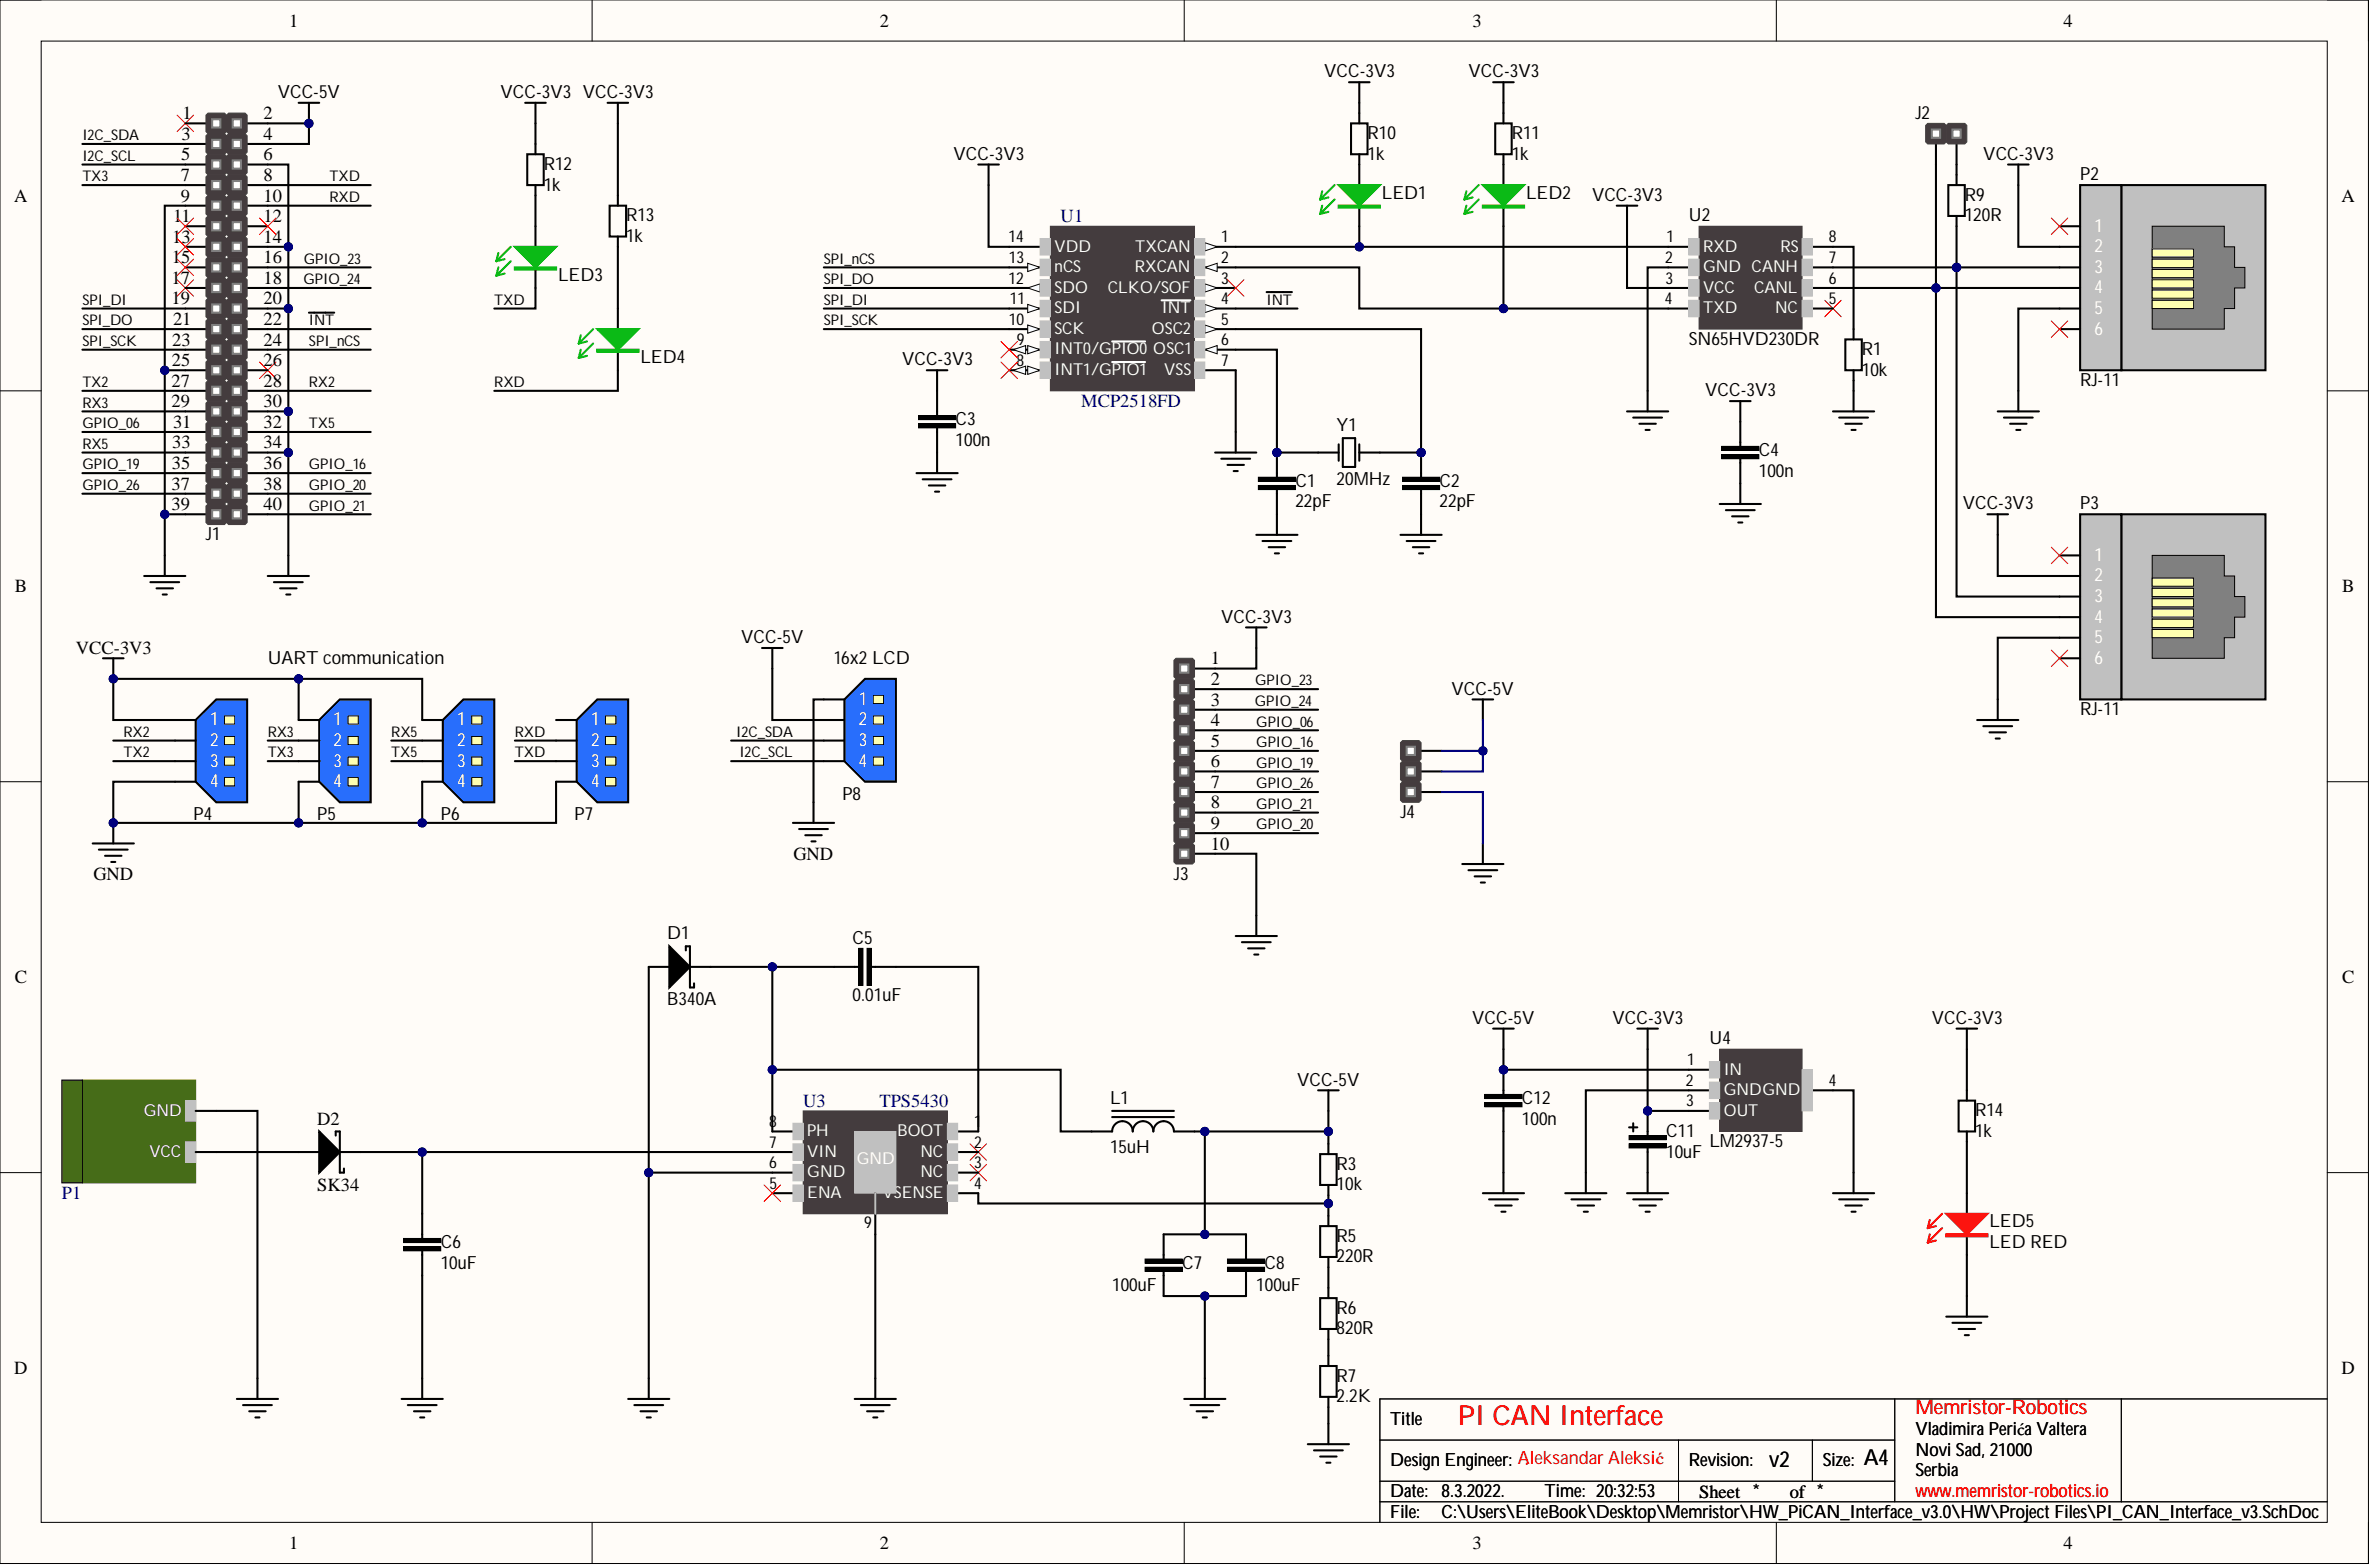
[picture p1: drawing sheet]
<svg xmlns="http://www.w3.org/2000/svg" width="292mm" height="193mm" viewBox="0 0 292 193" stroke-linecap="round" stroke-linejoin="round" font-family="sans-serif">
<defs><g id="words">
<text font-size="3.4" fill="#f00" x="179.6" y="175.4">PI CAN Interface</text>
<text font-size="2.7" fill="#f00" x="187.8" y="180.4">.</text>
<g font-size="2.7">
<text x="218" y="180.7">v2</text>
<text x="229.6" y="180.4">A4</text>
</g>
<text font-size="2.5" fill="#f00" x="236" y="174.2">Memristor-Robotics</text>
<g font-size="2.3">
<text x="35.6" y="3.3">1</text>
<text x="108.4" y="3.3">2</text>
<text x="181.4" y="3.3">3</text>
<text x="254.2" y="3.3">4</text>
<text x="22.4" y="17.2">3</text>
<text x="22.5" y="14.7">1</text>
<text x="32.5" y="14.7">2</text>
<text x="32.5" y="17.2">4</text>
<text x="22.3" y="22.3">7</text>
<text x="22.3" y="19.8">5</text>
<text x="32.5" y="19.8">6</text>
<text x="32.5" y="22.3">8</text>
<text x="1.7" y="24.8">A</text>
<text x="21.2" y="29.9">13</text>
<text x="21.3" y="27.4">11</text>
<text x="22.3" y="24.8">9</text>
<text x="32.5" y="24.8">10</text>
<text x="32.5" y="27.4">12</text>
<text x="32.5" y="29.9">14</text>
<text x="288.4" y="24.8">A</text>
<text x="21.1" y="35">17</text>
<text x="21.2" y="32.4">15</text>
<text x="32.5" y="32.4">16</text>
<text x="32.5" y="35">18</text>
<text x="21.1" y="37.5">19</text>
<text x="21.3" y="40">21</text>
<text x="32.5" y="37.5">20</text>
<text x="32.5" y="40">22</text>
<text x="21.1" y="47.6">27</text>
<text x="21.2" y="45.1">25</text>
<text x="21.2" y="42.6">23</text>
<text x="32.5" y="45.1">26</text>
<text x="32.5" y="47.6">28</text>
<text x="32.5" y="42.6">24</text>
<text x="21.1" y="50.2">29</text>
<text x="21.3" y="52.7">31</text>
<text x="32.5" y="50.2">30</text>
<text x="32.5" y="52.7">32</text>
<text x="21.2" y="57.8">35</text>
<text x="21.2" y="55.2">33</text>
<text x="32.5" y="55.2">34</text>
<text x="32.5" y="57.8">36</text>
<text x="21.1" y="60.3">37</text>
<text x="21.1" y="62.8">39</text>
<text x="32.5" y="60.3">38</text>
<text x="32.5" y="62.8">40</text>
<text x="1.8" y="73">B</text>
<text x="288.5" y="73">B</text>
<text x="9.3" y="80.6">VCC-3V3</text>
<text x="149.2" y="81.8">1</text>
<text x="149.2" y="89.4">4</text>
<text x="149.2" y="84.4">2</text>
<text x="149.2" y="86.9">3</text>
<text x="149.2" y="92">5</text>
<text x="149.2" y="94.5">6</text>
<text x="149.2" y="97">7</text>
<text x="149.2" y="99.6">8</text>
<text x="97.8" y="105.9">GND</text>
<text x="149.2" y="102.1">9</text>
<text x="149.2" y="104.6">10</text>
<text x="11.5" y="108.4">GND</text>
<text x="1.8" y="121.1">C</text>
<text x="288.5" y="121.1">C</text>
<text x="39.1" y="138.6">D2</text>
<text x="1.7" y="169.2">D</text>
<text x="288.4" y="169.2">D</text>
<text x="209.3" y="184.4">Sheet **</text>
<text x="209.3" y="184.4">Sheet</text>
<text x="220.5" y="184.4">of **</text>
<text x="220.5" y="184.4">of</text>
<text x="35.6" y="190.8">1</text>
<text x="108.4" y="190.8">2</text>
<text x="181.4" y="190.8">3</text>
<text x="254.2" y="190.8">4</text>
</g>
<g font-size="2.3" fill="#000080">
<text x="130.7" y="27.4">U1</text>
<text x="133.2" y="50.2">MCP2518FD</text>
<text x="99" y="136.3">U3</text>
<text x="108.3" y="136.3">TPS5430</text>
<text x="7.6" y="147.7">P1</text>
</g>
<text font-size="2.3" fill="#030000" x="39.1" y="146.7">SK34</text>
<g font-size="2.2">
<text x="163.1" y="9.5">VCC-3V3</text>
<text x="180.9" y="9.5">VCC-3V3</text>
<text x="34.2" y="12.1">VCC-5V</text>
<text x="61.7" y="12.1">VCC-3V3 VCC-3V3</text>
<text x="168.5" y="17.1">R10</text>
<text x="186.2" y="17.1">R11</text>
<text x="236" y="14.6">J2</text>
<text x="67" y="20.9">R12</text>
<text x="67" y="23.5">1k</text>
<text x="117.5" y="19.7">VCC-3V3</text>
<text x="168.5" y="19.7">1k</text>
<text x="186.2" y="19.7">1k</text>
<text x="244.3" y="19.7">VCC-3V3</text>
<text x="256.3" y="22.2">P2</text>
<text x="77.1" y="27.3">R13</text>
<text x="77.1" y="29.8">1k</text>
<text x="170.3" y="24.5">LED1</text>
<text x="188" y="24.5">LED2</text>
<text x="196.1" y="24.7">VCC-3V3</text>
<text x="208.1" y="27.3">U2</text>
<text x="242.1" y="24.7">R9</text>
<text x="242.1" y="27.3">120R</text>
<text x="68.8" y="34.6">LED3</text>
<text x="78.9" y="44.8">LED4</text>
<text x="111.1" y="45">VCC-3V3</text>
<text x="208.1" y="42.5">SN65HVD230DR</text>
<text x="229.4" y="43.7">R1</text>
<text x="229.4" y="46.3">10k</text>
<text x="256.3" y="47.5">RJ-11</text>
<text x="117.7" y="52.4">C3</text>
<text x="164.7" y="53.1">Y1</text>
<text x="210.1" y="48.8">VCC-3V3</text>
<text x="117.7" y="54.9">100n</text>
<text x="159.6" y="60">C1</text>
<text x="164.7" y="59.7">20MHz</text>
<text x="177.4" y="60">C2</text>
<text x="216.7" y="56.2">C4</text>
<text x="216.7" y="58.7">100n</text>
<text x="159.6" y="62.5">22pF</text>
<text x="177.4" y="62.5">22pF</text>
<text x="241.8" y="62.7">VCC-3V3</text>
<text x="256.3" y="62.7">P3</text>
<text x="25.4" y="66.5">J1</text>
<text x="150.5" y="76.7">VCC-3V3</text>
<text x="33" y="81.7">UART communication</text>
<text x="91.3" y="79.2">VCC-5V</text>
<text x="102.8" y="81.7">16x2 LCD</text>
<text x="178.8" y="85.5">VCC-5V</text>
<text x="256.3" y="88.1">RJ-11</text>
<text x="23.9" y="101">P4</text>
<text x="39.1" y="101">P5</text>
<text x="54.3" y="101">P6</text>
<text x="70.8" y="101">P7</text>
<text x="103.8" y="98.5">P8</text>
<text x="172.5" y="100.7">J4</text>
<text x="144.6" y="108.3">J3</text>
<text x="82.2" y="115.7">D1</text>
<text x="105" y="116.2">C5</text>
<text x="105" y="123.3">0.01uF</text>
<text x="181.4" y="126.1">VCC-5V</text>
<text x="198.7" y="126.1">VCC-3V3</text>
<text x="210.6" y="128.6">U4</text>
<text x="238" y="126.1">VCC-3V3</text>
<text x="136.8" y="136">L1</text>
<text x="159.8" y="133.7">VCC-5V</text>
<text x="187.5" y="136">C12</text>
<text x="243.3" y="137.5">R14</text>
<text x="136.8" y="142">15uH</text>
<text x="187.5" y="138.5">100n</text>
<text x="205.3" y="140">C11</text>
<text x="205.3" y="142.5">10uF</text>
<text x="210.6" y="141.3">LM2937-5</text>
<text x="243.3" y="140">1k</text>
<text x="164.7" y="144.1">R3</text>
<text x="164.7" y="146.6">10k</text>
<text x="54.3" y="153.7">C6</text>
<text x="164.7" y="152.9">R5</text>
<text x="164.7" y="155.5">220R</text>
<text x="245.1" y="151.2">LED5</text>
<text x="245.1" y="153.7">LED RED</text>
<text x="54.3" y="156.2">10uF</text>
<text x="137" y="159">100uF</text>
<text x="145.6" y="156.2">C7</text>
<text x="154.8" y="159">100uF</text>
<text x="155.8" y="156.2">C8</text>
<text x="164.7" y="161.8">R6</text>
<text x="164.7" y="164.3">820R</text>
<text x="164.7" y="170.2">R7</text>
<text x="164.7" y="172.7">2.2K</text>
<text x="171.3" y="175.5">Title</text>
<text x="236" y="176.7">Vladimira Perića Valtera</text>
<text x="236" y="179.3">Novi Sad, 21000</text>
<text x="171.3" y="184.3">Date:</text>
<text x="171.3" y="180.5">Design Engineer: Aleksandar Aleksić</text>
<text x="171.3" y="180.5">Design Engineer:</text>
<text x="177.6" y="184.3">8.3.2022.</text>
<text x="190.3" y="184.3">Time: 20:32:53</text>
<text x="208.1" y="180.5">Revision:</text>
<text x="224.5" y="180.5">Size:</text>
<text x="236" y="181.8">Serbia</text>
<text x="171.3" y="186.9">File:</text>
<text x="177.6" y="186.9">C:\Users\EliteBook\Desktop\Memristor\HW_PiCAN_Interface_v3.0\HW\Project Files\PI_CAN_Interface_v3.SchDoc</text>
</g>
<g font-size="2.2" fill="#fff">
<text x="258" y="28.5">1</text>
<text x="258" y="31.1">2</text>
<text x="258" y="33.6">3</text>
<text x="258" y="36.1">4</text>
<text x="258" y="38.7">5</text>
<text x="258" y="41.2">6</text>
<text x="258" y="69.1">1</text>
<text x="258" y="71.6">2</text>
<text x="258" y="74.1">3</text>
<text x="258" y="76.7">4</text>
<text x="258" y="79.2">5</text>
<text x="258" y="81.7">6</text>
<text x="25.9" y="89.3">1</text>
<text x="41.1" y="89.3">1</text>
<text x="56.3" y="89.3">1</text>
<text x="72.8" y="89.3">1</text>
<text x="105.8" y="86.8">1</text>
<text x="105.8" y="89.3">2</text>
<text x="25.9" y="91.9">2</text>
<text x="25.9" y="94.4">3</text>
<text x="41.1" y="91.9">2</text>
<text x="41.1" y="94.4">3</text>
<text x="56.3" y="91.9">2</text>
<text x="56.3" y="94.4">3</text>
<text x="72.8" y="91.9">2</text>
<text x="72.8" y="94.4">3</text>
<text x="105.8" y="91.9">3</text>
<text x="105.8" y="94.4">4</text>
<text x="25.9" y="96.9">4</text>
<text x="41.1" y="96.9">4</text>
<text x="56.3" y="96.9">4</text>
<text x="72.8" y="96.9">4</text>
</g>
<text font-size="2.2" fill="#030000" x="82.2" y="123.8">B340A</text>
<text font-size="2.2" fill="#f00" x="236" y="184.3">www.memristor-robotics.io</text>
<g font-size="2">
<text x="124.2" y="29.8">14</text>
<text x="150.5" y="29.8">1</text>
<text x="205.3" y="29.8">1</text>
<text x="225.3" y="29.8">8</text>
<text x="124.2" y="34.9">12</text>
<text x="124.3" y="32.4">13</text>
<text x="150.5" y="34.9">3</text>
<text x="150.5" y="32.4">2</text>
<text x="205.1" y="32.4">2</text>
<text x="205.2" y="34.9">3</text>
<text x="225.3" y="32.4">7</text>
<text x="225.3" y="34.9">6</text>
<text x="124.3" y="40">10</text>
<text x="124.4" y="37.4">11</text>
<text x="150.5" y="40">5</text>
<text x="150.5" y="37.4">4</text>
<text x="205.1" y="37.4">4</text>
<text x="225.3" y="37.4">5</text>
<text x="125.2" y="45">8</text>
<text x="125.3" y="42.5">9</text>
<text x="150.5" y="45">7</text>
<text x="150.5" y="42.5">6</text>
<text x="207.8" y="131.2">1</text>
<text x="207.7" y="133.7">2</text>
<text x="207.7" y="136.3">3</text>
<text x="225.3" y="133.7">4</text>
<text x="94.8" y="138.8">8</text>
<text x="94.8" y="141.3">7</text>
<text x="94.8" y="143.9">6</text>
<text x="120" y="143.9">3</text>
<text x="120" y="141.3">2</text>
<text x="120" y="138.8">1</text>
<text x="94.8" y="146.4">5</text>
<text x="120" y="146.4">4</text>
<text x="106.5" y="151.2">9</text>
</g>
<g font-size="2" fill="#fff">
<text x="129.9" y="31">VDD</text>
<text x="129.9" y="33.5">nCS</text>
<text x="139.8" y="33.5">RXCAN</text>
<text x="139.8" y="31">TXCAN</text>
<text x="209.8" y="31">RXD</text>
<text x="209.8" y="33.5">GND CANH</text>
<text x="219.3" y="31">RS</text>
<text x="129.9" y="36.1">SDO</text>
<text x="129.9" y="38.6">SDI</text>
<text x="129.9" y="41.1">SCK</text>
<text x="136.5" y="36.1">CLKO/SOF</text>
<text x="141.9" y="41.1">OSC2</text>
<text x="143.1" y="38.6">INT</text>
<text x="209.8" y="36.1">VCC</text>
<text x="209.8" y="38.6">TXD</text>
<text x="216.1" y="36.1">CANL</text>
<text x="218.7" y="38.6">NC</text>
<text x="129.9" y="46.2">INT1/GPIO1</text>
<text x="129.9" y="43.7">INT0/GPIO0 OSC1</text>
<text x="143.4" y="46.2">VSS</text>
<text x="17.7" y="137.4">GND</text>
<text x="212.4" y="132.3">IN</text>
<text x="212.4" y="134.9">GNDGND</text>
<text x="212.4" y="137.4">OUT</text>
<text x="18.4" y="142.5">VCC</text>
<text x="99.5" y="139.9">PH</text>
<text x="99.5" y="142.5">VIN</text>
<text x="105.6" y="143.3">GND</text>
<text x="110.6" y="139.9">BOOT</text>
<text x="113.4" y="142.5">NC</text>
<text x="99.5" y="145">GND</text>
<text x="99.5" y="147.5">ENA</text>
<text x="108.7" y="147.5">VSENSE</text>
<text x="113.4" y="145">NC</text>
</g>
<g font-size="1.8">
<text x="10.1" y="17.3">I2C_SDA</text>
<text x="10.1" y="19.8">I2C_SCL</text>
<text x="10.1" y="22.3">TX3</text>
<text x="40.6" y="22.3">TXD</text>
<text x="40.6" y="24.9">RXD</text>
<text x="37.4" y="35">GPIO_24</text>
<text x="37.4" y="32.5">GPIO_23</text>
<text x="101.5" y="32.5">SPI_nCS</text>
<text x="101.5" y="35">SPI_DO</text>
<text x="10.1" y="40.1">SPI_DO</text>
<text x="10.1" y="37.5">SPI_DI</text>
<text x="38.1" y="40.1">INT</text>
<text x="60.9" y="37.5">TXD</text>
<text x="101.5" y="37.5">SPI_DI</text>
<text x="101.5" y="40.1">SPI_SCK</text>
<text x="156" y="37.5">INT</text>
<text x="10.1" y="42.6">SPI_SCK</text>
<text x="10.1" y="47.7">TX2</text>
<text x="38.1" y="42.6">SPI_nCS</text>
<text x="38.1" y="47.7">RX2</text>
<text x="60.9" y="47.7">RXD</text>
<text x="10.1" y="52.7">GPIO_06</text>
<text x="10.1" y="50.2">RX3</text>
<text x="38.1" y="52.7">TX5</text>
<text x="10.1" y="57.8">GPIO_19</text>
<text x="10.1" y="55.3">RX5</text>
<text x="38.1" y="57.8">GPIO_16</text>
<text x="10.1" y="60.3">GPIO_26</text>
<text x="38.1" y="60.3">GPIO_20</text>
<text x="38.1" y="62.9">GPIO_21</text>
<text x="154.6" y="86.9">GPIO_24</text>
<text x="154.6" y="84.4">GPIO_23</text>
<text x="154.8" y="89.5">GPIO_06</text>
<text x="15.2" y="90.7">RX2</text>
<text x="15.2" y="93.3">TX2</text>
<text x="33" y="93.3">TX3</text>
<text x="33" y="90.7">RX3</text>
<text x="48.2" y="90.7">RX5</text>
<text x="48.2" y="93.3">TX5</text>
<text x="63.4" y="93.3">TXD</text>
<text x="63.4" y="90.7">RXD</text>
<text x="90.7" y="90.7">I2C_SDA</text>
<text x="91.1" y="93.3">I2C_SCL</text>
<text x="154.8" y="92">GPIO_16</text>
<text x="154.8" y="94.5">GPIO_19</text>
<text x="154.8" y="97.1">GPIO_26</text>
<text x="154.8" y="99.6">GPIO_21</text>
<text x="154.8" y="102.1">GPIO_20</text>
</g>
</g></defs>
<path d="M0 0h291.8v192.5h-291.8z" fill-rule="evenodd" fill="#fffcf8"/>
<path d="M0 0h291.8v192.5h-291.8z" fill="none" stroke="#000" stroke-width=".12"/>
<path d="M5.1 5.1h281.6v182.4h-281.6z" fill-rule="evenodd" fill="#fffcf8"/>
<g fill="none" stroke="#000" stroke-width=".12">
<path d="M0 0h5.1M72.9 0v5.1M145.9 0v5.1M218.8 0v5.1M286.7 0h5.1v5.1M5.1 5.1h281.6v182.4h-281.6zM0 48.1h5.1M286.7 48.1h5.1M0 96.3h5.1M286.7 96.3h5.1M0 144.4h5.1M286.7 144.4h5.1"/>
<path d="M170 177.3h63.4M206.8 177.3v7.6M223.3 177.3v5.1M233.4 172.3v12.6M261.3 172.3v12.6M286.7 172.3h-116.7v15.2M72.9 187.5v5M145.9 187.5v5M170 184.9h116.7M170 182.4h63.4M218.8 187.5v5M291.8 187.5v5"/>
</g>
<path d="M21.8 14.2l2.1 2M23.9 14.2l-2.1 2M21.8 34.4l2.1 2.1M23.9 34.4l-2.1 2.1M224.8 37l2 2M226.8 37l-2 2" fill="none" stroke="#f00" stroke-width=".12"/>
<g fill="none" stroke="#000" stroke-width=".25">
<path d="M199.2 25.3h2.5M200.4 25.3v2.6M200.4 50.7h5.1M201.2 51.4h3.6M202 52.2h2M202.7 52.9h.5M203 48.1v2.6M17.8 70.9h5M18.5 71.7h3.6M19.3 72.5h2M20 73.2h.6M20.3 68.4v2.5"/>
<path d="M33 70.9h5.1M33.7 71.7h3.6M34.5 72.5h2M35.3 73.2h.5M35.5 68.4v2.5M154.8 65.9h5M155.5 66.6h3.6M156.3 67.4h2M157.1 68.1h.5M157.3 63.3v2.6M172.5 65.9h5.1M173.3 66.6h3.5"/>
<path d="M174.1 67.4h2M174.8 68.1h.5M175.1 63.3v2.6M29.2 172.3h5.1M29.9 173h3.6M30.7 173.8h2M31.5 174.6h.5M31.7 169.7v2.6M49.5 172.3h5.1M50.2 173h3.6M51 173.8h2M51.8 174.6h.5"/>
<path d="M52 169.7v2.6M77.4 172.3h5.1M78.1 173h3.6M78.9 173.8h2M79.7 174.6h.5M79.9 169.7v2.6M105.3 172.3h5.1M106.1 173h3.5M106.8 173.8h2M107.6 174.6h.5M107.8 169.7v2.6M145.9 172.3h5.1"/>
<path d="M146.7 173h3.5M147.4 173.8h2M148.2 174.6h.5M148.4 169.7v2.6M161.1 177.8h5.1M161.9 178.6h3.5M162.6 179.4h2.1M163.7 175.3v2.5M163.4 180.1h.5"/>
</g>
<path d="M261.3 22.8h17.8v22.8h-17.8z" fill-rule="evenodd" fill="#c0c0c0"/>
<path d="M261.3 22.8h17.8v22.8h-17.8z" fill="none" stroke="#000" stroke-width=".25"/>
<path d="M265.1 27.9h8.9v2.5h1.3v2.5h1.3v2.6h-1.3v2.5h-1.3v2.5h-8.9z" fill-rule="evenodd" fill="#808080"/>
<path d="M265.1 27.9h8.9v2.5h1.3v2.5h1.3v2.6h-1.3v2.5h-1.3v2.5h-8.9z" fill="none" stroke="#000" stroke-width=".12"/>
<path d="M256.3 22.8h5v22.8h-5z" fill-rule="evenodd" fill="#c0c0c0"/>
<path d="M253.7 27.9h2.6M253.7 30.4h2.6M253.7 32.9h2.6M253.7 35.5h2.6M253.7 38h2.6M256.3 22.8h5v22.8h-5zM253.7 40.5h2.6" fill="none" stroke="#000" stroke-width=".25"/>
<path d="M265.1 37h5.1v1h-5.1z" fill-rule="evenodd" fill="#ffffb0"/>
<path d="M265.1 37h5.1v1h-5.1z" fill="none" stroke="#000" stroke-width=".12"/>
<path d="M265.1 35.7h5.1v1h-5.1z" fill-rule="evenodd" fill="#ffffb0"/>
<path d="M265.1 35.7h5.1v1h-5.1z" fill="none" stroke="#000" stroke-width=".12"/>
<path d="M265.1 31.9h5.1v1h-5.1z" fill-rule="evenodd" fill="#ffffb0"/>
<path d="M265.1 31.9h5.1v1h-5.1z" fill="none" stroke="#000" stroke-width=".12"/>
<path d="M265.1 34.4h5.1v1.1h-5.1z" fill-rule="evenodd" fill="#ffffb0"/>
<path d="M265.1 34.4h5.1v1.1h-5.1z" fill="none" stroke="#000" stroke-width=".12"/>
<path d="M265.1 33.2h5.1v1h-5.1z" fill-rule="evenodd" fill="#ffffb0"/>
<path d="M265.1 33.2h5.1v1h-5.1z" fill="none" stroke="#000" stroke-width=".12"/>
<path d="M265.1 30.6h5.1v1.1h-5.1z" fill-rule="evenodd" fill="#ffffb0"/>
<path d="M265.1 30.6h5.1v1.1h-5.1z" fill="none" stroke="#000" stroke-width=".12"/>
<path d="M238.5 17.7v2.6M240 22.8h2.1v3.8h-2.1zM241 21.5v1.3M241 26.6v1.3M247.4 20.3h2.5M248.7 20.3v2.5M246.1 50.7h5.1M246.9 51.4h3.5M247.6 52.2h2.1M248.4 52.9h.5M248.7 48.1v2.6" fill="none" stroke="#000" stroke-width=".25"/>
<path d="M237.2 15.4l.3-.2h2l.3 .2v2.1l-.3 .2h-2l-.3-.2z" fill-rule="evenodd" fill="#443c3e"/>
<path d="M237.2 15.4l.3-.2h2l.3 .2v2.1l-.3 .2h-2l-.3-.2z" fill="none" stroke="#443c3e" stroke-width=".12"/>
<path d="M238 16h1v1h-1z" fill-rule="evenodd" fill="#fff"/>
<path d="M238 16h1v1h-1z" fill="none" stroke="#808080" stroke-width=".25"/>
<path d="M241 17.7v2.6" fill="none" stroke="#000" stroke-width=".25"/>
<path d="M239.8 15.4l.2-.2h2.1l.2 .2v2.1l-.2 .2h-2.1l-.2-.2z" fill-rule="evenodd" fill="#443c3e"/>
<path d="M239.8 15.4l.2-.2h2.1l.2 .2v2.1l-.2 .2h-2.1l-.2-.2z" fill="none" stroke="#443c3e" stroke-width=".12"/>
<path d="M240.5 16h1v1h-1z" fill-rule="evenodd" fill="#fff"/>
<path d="M240.5 16h1v1h-1z" fill="none" stroke="#808080" stroke-width=".25"/>
<path d="M261.3 63.3h17.8v22.8h-17.8z" fill-rule="evenodd" fill="#c0c0c0"/>
<path d="M261.3 63.3h17.8v22.8h-17.8z" fill="none" stroke="#000" stroke-width=".25"/>
<path d="M265.1 68.4h8.9v2.5h1.3v2.6h1.3v2.5h-1.3v2.5h-1.3v2.6h-8.9z" fill-rule="evenodd" fill="#808080"/>
<path d="M265.1 68.4h8.9v2.5h1.3v2.6h1.3v2.5h-1.3v2.5h-1.3v2.6h-8.9z" fill="none" stroke="#000" stroke-width=".12"/>
<path d="M256.3 63.3h5v22.8h-5z" fill-rule="evenodd" fill="#c0c0c0"/>
<path d="M253.7 68.4h2.6M253.7 70.9h2.6M253.7 73.5h2.6M253.7 76h2.6M253.7 78.5h2.6M256.3 63.3h5v22.8h-5zM253.7 81.1h2.6" fill="none" stroke="#000" stroke-width=".25"/>
<path d="M265.1 77.5h5.1v1h-5.1z" fill-rule="evenodd" fill="#ffffb0"/>
<path d="M265.1 77.5h5.1v1h-5.1z" fill="none" stroke="#000" stroke-width=".12"/>
<path d="M265.1 76.3h5.1v1h-5.1z" fill-rule="evenodd" fill="#ffffb0"/>
<path d="M265.1 76.3h5.1v1h-5.1z" fill="none" stroke="#000" stroke-width=".12"/>
<path d="M265.1 72.5h5.1v1h-5.1z" fill-rule="evenodd" fill="#ffffb0"/>
<path d="M265.1 72.5h5.1v1h-5.1z" fill="none" stroke="#000" stroke-width=".12"/>
<path d="M265.1 75h5.1v1h-5.1z" fill-rule="evenodd" fill="#ffffb0"/>
<path d="M265.1 75h5.1v1h-5.1z" fill="none" stroke="#000" stroke-width=".12"/>
<path d="M265.1 73.7h5.1v1h-5.1z" fill-rule="evenodd" fill="#ffffb0"/>
<path d="M265.1 73.7h5.1v1h-5.1z" fill="none" stroke="#000" stroke-width=".12"/>
<path d="M265.1 71.2h5.1v1h-5.1z" fill-rule="evenodd" fill="#ffffb0"/>
<path d="M265.1 71.2h5.1v1h-5.1z" fill="none" stroke="#000" stroke-width=".12"/>
<path d="M36.8 12.7h2.5M38.1 12.7v2.5M244.8 63.3h2.6M246.1 63.3v2.6M243.6 88.7h5.1M244.3 89.4h3.6M245.1 90.2h2M245.9 90.9h.5M246.1 86.1v2.6" fill="none" stroke="#000" stroke-width=".25"/>
<path d="M32 44.6l2 2M34 44.6l-2 2" fill="none" stroke="#f00" stroke-width=".12"/>
<circle cx="38.1" cy="15.2" r=".51" fill="#000080"/>
<circle cx="38.1" cy="15.2" r=".51" fill="none" stroke="#000080" stroke-width=".12"/>
<path d="M102.8 119.1h3M107.3 119.1h3.1M162.4 134.3h2.5M163.7 134.3v2.5" fill="none" stroke="#000" stroke-width=".25"/>
<g fill="#000">
<path d="M105.8 116.8h.5v4.5h-.5z" fill-rule="evenodd"/>
<path d="M106.8 116.8h.5v4.5h-.5z" fill-rule="evenodd"/>
</g>
<path d="M105.8 116.8h.5v4.5h-.5zM106.8 116.8h.5v4.5h-.5z" fill="none" stroke="#000" stroke-width=".12"/>
<circle cx="175.1" cy="55.7" r=".51" fill="#000080"/>
<circle cx="175.1" cy="55.7" r=".51" fill="none" stroke="#000080" stroke-width=".12"/>
<path d="M175.1 55.7v2.6M175.1 60.8v2.5" fill="none" stroke="#000" stroke-width=".25"/>
<circle cx="175.1" cy="55.7" r=".51" fill="#000080"/>
<circle cx="175.1" cy="55.7" r=".51" fill="none" stroke="#000080" stroke-width=".12"/>
<path d="M175.1 58.3v.5M175.1 60.3v.5" fill="none" stroke="#000" stroke-width=".25"/>
<g fill="#000">
<path d="M172.8 59.8h4.6v.5h-4.6z" fill-rule="evenodd"/>
<path d="M172.8 58.8h4.6v.5h-4.6z" fill-rule="evenodd"/>
</g>
<path d="M172.8 59.8h4.6v.5h-4.6zM172.8 58.8h4.6v.5h-4.6z" fill="none" stroke="#000" stroke-width=".12"/>
<circle cx="157.3" cy="55.7" r=".51" fill="#000080"/>
<circle cx="157.3" cy="55.7" r=".51" fill="none" stroke="#000080" stroke-width=".12"/>
<path d="M157.3 55.7v2.6M157.3 60.8v2.5" fill="none" stroke="#000" stroke-width=".25"/>
<circle cx="157.3" cy="55.7" r=".51" fill="#000080"/>
<circle cx="157.3" cy="55.7" r=".51" fill="none" stroke="#000080" stroke-width=".12"/>
<path d="M157.3 58.3v.5M157.3 60.3v.5" fill="none" stroke="#000" stroke-width=".25"/>
<g fill="#000">
<path d="M155 59.8h4.6v.5h-4.6z" fill-rule="evenodd"/>
<path d="M155 58.8h4.6v.5h-4.6z" fill-rule="evenodd"/>
</g>
<path d="M155 59.8h4.6v.5h-4.6zM155 58.8h4.6v.5h-4.6z" fill="none" stroke="#000" stroke-width=".12"/>
<path d="M10.1 133h14v12.7h-14z" fill-rule="evenodd" fill="#466c18"/>
<path d="M10.1 133h14v12.7h-14z" fill="none" stroke="#466c18" stroke-width=".12"/>
<path d="M22.8 140.6h1.3v2.5h-1.3z" fill-rule="evenodd" fill="#c0c0c0"/>
<path d="M22.8 140.6h1.3v2.5h-1.3z" fill="none" stroke="#c0c0c0" stroke-width=".12"/>
<path d="M22.8 135.5h1.3v2.6h-1.3z" fill-rule="evenodd" fill="#c0c0c0"/>
<path d="M22.8 135.5h1.3v2.6h-1.3z" fill="none" stroke="#c0c0c0" stroke-width=".12"/>
<path d="M7.6 133h2.5v12.7h-2.5z" fill-rule="evenodd" fill="#466c18"/>
<path d="M7.6 133h2.5v12.7h-2.5z" fill="none" stroke="#000" stroke-width=".12"/>
<g fill="none" stroke="#000" stroke-width=".25">
<path d="M22.8 45.6h2.6M22.8 48.1h2.6M22.8 50.7h2.6M22.8 53.2h2.6M22.8 55.7h2.6M22.8 58.3h2.6M30.4 45.6h2.6M30.4 48.1h2.6M30.4 50.7h2.6M30.4 53.2h2.6M30.4 55.7h2.6M30.4 58.3h2.6"/>
<path d="M22.8 60.8h2.6M22.8 63.3h2.6M30.4 60.8h2.6M30.4 63.3h2.6M24.1 136.8h2.5M24.1 141.9h2.5"/>
</g>
<path d="M25.4 44.6l.2-.3h2.1l.2 .3v2l-.2 .3h-2.1l-.2-.3z" fill-rule="evenodd" fill="#443c3e"/>
<path d="M25.4 44.6l.2-.3h2.1l.2 .3v2l-.2 .3h-2.1l-.2-.3z" fill="none" stroke="#443c3e" stroke-width=".12"/>
<path d="M25.4 47.1l.2-.2h2.1l.2 .2v2l-.2 .3h-2.1l-.2-.3z" fill-rule="evenodd" fill="#443c3e"/>
<path d="M25.4 47.1l.2-.2h2.1l.2 .2v2l-.2 .3h-2.1l-.2-.3z" fill="none" stroke="#443c3e" stroke-width=".12"/>
<path d="M26.1 45.1h1v1h-1z" fill-rule="evenodd" fill="#fff"/>
<path d="M26.1 45.1h1v1h-1z" fill="none" stroke="#808080" stroke-width=".25"/>
<path d="M26.1 47.6h1v1h-1z" fill-rule="evenodd" fill="#fff"/>
<path d="M26.1 47.6h1v1h-1z" fill="none" stroke="#808080" stroke-width=".25"/>
<path d="M25.4 49.6l.2-.2h2.1l.2 .2v2.1l-.2 .2h-2.1l-.2-.2z" fill-rule="evenodd" fill="#443c3e"/>
<path d="M25.4 49.6l.2-.2h2.1l.2 .2v2.1l-.2 .2h-2.1l-.2-.2z" fill="none" stroke="#443c3e" stroke-width=".12"/>
<path d="M25.4 52.2l.2-.3h2.1l.2 .3v2l-.2 .3h-2.1l-.2-.3z" fill-rule="evenodd" fill="#443c3e"/>
<path d="M25.4 52.2l.2-.3h2.1l.2 .3v2l-.2 .3h-2.1l-.2-.3z" fill="none" stroke="#443c3e" stroke-width=".12"/>
<path d="M26.1 50.2h1v1h-1z" fill-rule="evenodd" fill="#fff"/>
<path d="M26.1 50.2h1v1h-1z" fill="none" stroke="#808080" stroke-width=".25"/>
<path d="M26.1 52.7h1v1h-1z" fill-rule="evenodd" fill="#fff"/>
<path d="M26.1 52.7h1v1h-1z" fill="none" stroke="#808080" stroke-width=".25"/>
<path d="M25.4 54.7l.2-.2h2.1l.2 .2v2l-.2 .3h-2.1l-.2-.3z" fill-rule="evenodd" fill="#443c3e"/>
<path d="M25.4 54.7l.2-.2h2.1l.2 .2v2l-.2 .3h-2.1l-.2-.3z" fill="none" stroke="#443c3e" stroke-width=".12"/>
<path d="M25.4 57.3l.2-.3h2.1l.2 .3v2l-.2 .2h-2.1l-.2-.2z" fill-rule="evenodd" fill="#443c3e"/>
<path d="M25.4 57.3l.2-.3h2.1l.2 .3v2l-.2 .2h-2.1l-.2-.2z" fill="none" stroke="#443c3e" stroke-width=".12"/>
<path d="M26.1 55.2h1v1h-1z" fill-rule="evenodd" fill="#fff"/>
<path d="M26.1 55.2h1v1h-1z" fill="none" stroke="#808080" stroke-width=".25"/>
<path d="M26.1 57.8h1v1h-1z" fill-rule="evenodd" fill="#fff"/>
<path d="M26.1 57.8h1v1h-1z" fill="none" stroke="#808080" stroke-width=".25"/>
<path d="M25.4 59.8l.2-.3h2.1l.2 .3v2l-.2 .3h-2.1l-.2-.3z" fill-rule="evenodd" fill="#443c3e"/>
<path d="M25.4 59.8l.2-.3h2.1l.2 .3v2l-.2 .3h-2.1l-.2-.3z" fill="none" stroke="#443c3e" stroke-width=".12"/>
<path d="M25.4 62.3l.2-.2h2.1l.2 .2v2l-.2 .3h-2.1l-.2-.3z" fill-rule="evenodd" fill="#443c3e"/>
<path d="M25.4 62.3l.2-.2h2.1l.2 .2v2l-.2 .3h-2.1l-.2-.3z" fill="none" stroke="#443c3e" stroke-width=".12"/>
<path d="M26.1 60.3h1v1h-1z" fill-rule="evenodd" fill="#fff"/>
<path d="M26.1 60.3h1v1h-1z" fill="none" stroke="#808080" stroke-width=".25"/>
<path d="M26.1 62.8h1v1h-1z" fill-rule="evenodd" fill="#fff"/>
<path d="M26.1 62.8h1v1h-1z" fill="none" stroke="#808080" stroke-width=".25"/>
<path d="M27.9 44.6l.3-.3h2l.2 .3v2l-.2 .3h-2l-.3-.3z" fill-rule="evenodd" fill="#443c3e"/>
<path d="M27.9 44.6l.3-.3h2l.2 .3v2l-.2 .3h-2l-.3-.3z" fill="none" stroke="#443c3e" stroke-width=".12"/>
<path d="M27.9 47.1l.3-.2h2l.2 .2v2l-.2 .3h-2l-.3-.3z" fill-rule="evenodd" fill="#443c3e"/>
<path d="M27.9 47.1l.3-.2h2l.2 .2v2l-.2 .3h-2l-.3-.3z" fill="none" stroke="#443c3e" stroke-width=".12"/>
<path d="M28.7 45.1h1v1h-1z" fill-rule="evenodd" fill="#fff"/>
<path d="M28.7 45.1h1v1h-1z" fill="none" stroke="#808080" stroke-width=".25"/>
<path d="M28.7 47.6h1v1h-1z" fill-rule="evenodd" fill="#fff"/>
<path d="M28.7 47.6h1v1h-1z" fill="none" stroke="#808080" stroke-width=".25"/>
<path d="M27.9 49.6l.3-.2h2l.2 .2v2.1l-.2 .2h-2l-.3-.2z" fill-rule="evenodd" fill="#443c3e"/>
<path d="M27.9 49.6l.3-.2h2l.2 .2v2.1l-.2 .2h-2l-.3-.2z" fill="none" stroke="#443c3e" stroke-width=".12"/>
<path d="M27.9 52.2l.3-.3h2l.2 .3v2l-.2 .3h-2l-.3-.3z" fill-rule="evenodd" fill="#443c3e"/>
<path d="M27.9 52.2l.3-.3h2l.2 .3v2l-.2 .3h-2l-.3-.3z" fill="none" stroke="#443c3e" stroke-width=".12"/>
<path d="M28.7 50.2h1v1h-1z" fill-rule="evenodd" fill="#fff"/>
<path d="M28.7 50.2h1v1h-1z" fill="none" stroke="#808080" stroke-width=".25"/>
<path d="M28.7 52.7h1v1h-1z" fill-rule="evenodd" fill="#fff"/>
<path d="M28.7 52.7h1v1h-1z" fill="none" stroke="#808080" stroke-width=".25"/>
<path d="M27.9 54.7l.3-.2h2l.2 .2v2l-.2 .3h-2l-.3-.3z" fill-rule="evenodd" fill="#443c3e"/>
<path d="M27.9 54.7l.3-.2h2l.2 .2v2l-.2 .3h-2l-.3-.3z" fill="none" stroke="#443c3e" stroke-width=".12"/>
<path d="M27.9 57.3l.3-.3h2l.2 .3v2l-.2 .2h-2l-.3-.2z" fill-rule="evenodd" fill="#443c3e"/>
<path d="M27.9 57.3l.3-.3h2l.2 .3v2l-.2 .2h-2l-.3-.2z" fill="none" stroke="#443c3e" stroke-width=".12"/>
<path d="M28.7 55.2h1v1h-1z" fill-rule="evenodd" fill="#fff"/>
<path d="M28.7 55.2h1v1h-1z" fill="none" stroke="#808080" stroke-width=".25"/>
<path d="M28.7 57.8h1v1h-1z" fill-rule="evenodd" fill="#fff"/>
<path d="M28.7 57.8h1v1h-1z" fill="none" stroke="#808080" stroke-width=".25"/>
<path d="M27.9 59.8l.3-.3h2l.2 .3v2l-.2 .3h-2l-.3-.3z" fill-rule="evenodd" fill="#443c3e"/>
<path d="M27.9 59.8l.3-.3h2l.2 .3v2l-.2 .3h-2l-.3-.3z" fill="none" stroke="#443c3e" stroke-width=".12"/>
<path d="M27.9 62.3l.3-.2h2l.2 .2v2l-.2 .3h-2l-.3-.3z" fill-rule="evenodd" fill="#443c3e"/>
<path d="M27.9 62.3l.3-.2h2l.2 .2v2l-.2 .3h-2l-.3-.3z" fill="none" stroke="#443c3e" stroke-width=".12"/>
<path d="M28.7 60.3h1v1h-1z" fill-rule="evenodd" fill="#fff"/>
<path d="M28.7 60.3h1v1h-1z" fill="none" stroke="#808080" stroke-width=".25"/>
<path d="M28.7 62.8h1v1h-1z" fill-rule="evenodd" fill="#fff"/>
<path d="M28.7 62.8h1v1h-1z" fill="none" stroke="#808080" stroke-width=".25"/>
<g fill="none" stroke="#000" stroke-width=".25">
<path d="M22.8 25.3h2.6M22.8 27.9h2.6M22.8 30.4h2.6M22.8 32.9h2.6M22.8 35.5h2.6M22.8 38h2.6M30.4 25.3h2.6M30.4 27.9h2.6M30.4 30.4h2.6M30.4 32.9h2.6M30.4 35.5h2.6M30.4 38h2.6"/>
<path d="M22.8 40.5h2.6M22.8 43.1h2.6M30.4 40.5h2.6M30.4 43.1h2.6"/>
</g>
<path d="M25.4 24.3l.2-.2h2.1l.2 .2v2l-.2 .3h-2.1l-.2-.3z" fill-rule="evenodd" fill="#443c3e"/>
<path d="M25.4 24.3l.2-.2h2.1l.2 .2v2l-.2 .3h-2.1l-.2-.3z" fill="none" stroke="#443c3e" stroke-width=".12"/>
<path d="M25.4 26.8l.2-.2h2.1l.2 .2v2.1l-.2 .2h-2.1l-.2-.2z" fill-rule="evenodd" fill="#443c3e"/>
<path d="M25.4 26.8l.2-.2h2.1l.2 .2v2.1l-.2 .2h-2.1l-.2-.2z" fill="none" stroke="#443c3e" stroke-width=".12"/>
<path d="M26.1 24.8h1v1h-1z" fill-rule="evenodd" fill="#fff"/>
<path d="M26.1 24.8h1v1h-1z" fill="none" stroke="#808080" stroke-width=".25"/>
<path d="M26.1 27.4h1v1h-1z" fill-rule="evenodd" fill="#fff"/>
<path d="M26.1 27.4h1v1h-1z" fill="none" stroke="#808080" stroke-width=".25"/>
<path d="M25.4 29.4l.2-.3h2.1l.2 .3v2l-.2 .3h-2.1l-.2-.3z" fill-rule="evenodd" fill="#443c3e"/>
<path d="M25.4 29.4l.2-.3h2.1l.2 .3v2l-.2 .3h-2.1l-.2-.3z" fill="none" stroke="#443c3e" stroke-width=".12"/>
<path d="M25.4 31.9l.2-.2h2.1l.2 .2v2l-.2 .3h-2.1l-.2-.3z" fill-rule="evenodd" fill="#443c3e"/>
<path d="M25.4 31.9l.2-.2h2.1l.2 .2v2l-.2 .3h-2.1l-.2-.3z" fill="none" stroke="#443c3e" stroke-width=".12"/>
<path d="M26.1 29.9h1v1h-1z" fill-rule="evenodd" fill="#fff"/>
<path d="M26.1 29.9h1v1h-1z" fill="none" stroke="#808080" stroke-width=".25"/>
<path d="M26.1 32.4h1v1h-1z" fill-rule="evenodd" fill="#fff"/>
<path d="M26.1 32.4h1v1h-1z" fill="none" stroke="#808080" stroke-width=".25"/>
<path d="M25.4 34.4l.2-.2h2.1l.2 .2v2.1l-.2 .2h-2.1l-.2-.2z" fill-rule="evenodd" fill="#443c3e"/>
<path d="M25.4 34.4l.2-.2h2.1l.2 .2v2.1l-.2 .2h-2.1l-.2-.2z" fill="none" stroke="#443c3e" stroke-width=".12"/>
<path d="M25.4 37l.2-.3h2.1l.2 .3v2l-.2 .3h-2.1l-.2-.3z" fill-rule="evenodd" fill="#443c3e"/>
<path d="M25.4 37l.2-.3h2.1l.2 .3v2l-.2 .3h-2.1l-.2-.3z" fill="none" stroke="#443c3e" stroke-width=".12"/>
<path d="M26.1 35h1v1h-1z" fill-rule="evenodd" fill="#fff"/>
<path d="M26.1 35h1v1h-1z" fill="none" stroke="#808080" stroke-width=".25"/>
<path d="M26.1 37.5h1v1h-1z" fill-rule="evenodd" fill="#fff"/>
<path d="M26.1 37.5h1v1h-1z" fill="none" stroke="#808080" stroke-width=".25"/>
<path d="M25.4 39.5l.2-.2h2.1l.2 .2v2l-.2 .3h-2.1l-.2-.3z" fill-rule="evenodd" fill="#443c3e"/>
<path d="M25.4 39.5l.2-.2h2.1l.2 .2v2l-.2 .3h-2.1l-.2-.3z" fill="none" stroke="#443c3e" stroke-width=".12"/>
<path d="M25.4 42l.2-.2h2.1l.2 .2v2.1l-.2 .2h-2.1l-.2-.2z" fill-rule="evenodd" fill="#443c3e"/>
<path d="M25.4 42l.2-.2h2.1l.2 .2v2.1l-.2 .2h-2.1l-.2-.2z" fill="none" stroke="#443c3e" stroke-width=".12"/>
<path d="M26.1 40h1v1h-1z" fill-rule="evenodd" fill="#fff"/>
<path d="M26.1 40h1v1h-1z" fill="none" stroke="#808080" stroke-width=".25"/>
<path d="M26.1 42.6h1v1h-1z" fill-rule="evenodd" fill="#fff"/>
<path d="M26.1 42.6h1v1h-1z" fill="none" stroke="#808080" stroke-width=".25"/>
<path d="M27.9 24.3l.3-.2h2l.2 .2v2l-.2 .3h-2l-.3-.3z" fill-rule="evenodd" fill="#443c3e"/>
<path d="M27.9 24.3l.3-.2h2l.2 .2v2l-.2 .3h-2l-.3-.3z" fill="none" stroke="#443c3e" stroke-width=".12"/>
<path d="M27.9 26.8l.3-.2h2l.2 .2v2.1l-.2 .2h-2l-.3-.2z" fill-rule="evenodd" fill="#443c3e"/>
<path d="M27.9 26.8l.3-.2h2l.2 .2v2.1l-.2 .2h-2l-.3-.2z" fill="none" stroke="#443c3e" stroke-width=".12"/>
<path d="M28.7 24.8h1v1h-1z" fill-rule="evenodd" fill="#fff"/>
<path d="M28.7 24.8h1v1h-1z" fill="none" stroke="#808080" stroke-width=".25"/>
<path d="M28.7 27.4h1v1h-1z" fill-rule="evenodd" fill="#fff"/>
<path d="M28.7 27.4h1v1h-1z" fill="none" stroke="#808080" stroke-width=".25"/>
<path d="M27.9 29.4l.3-.3h2l.2 .3v2l-.2 .3h-2l-.3-.3z" fill-rule="evenodd" fill="#443c3e"/>
<path d="M27.9 29.4l.3-.3h2l.2 .3v2l-.2 .3h-2l-.3-.3z" fill="none" stroke="#443c3e" stroke-width=".12"/>
<path d="M27.9 31.9l.3-.2h2l.2 .2v2l-.2 .3h-2l-.3-.3z" fill-rule="evenodd" fill="#443c3e"/>
<path d="M27.9 31.9l.3-.2h2l.2 .2v2l-.2 .3h-2l-.3-.3z" fill="none" stroke="#443c3e" stroke-width=".12"/>
<path d="M28.7 29.9h1v1h-1z" fill-rule="evenodd" fill="#fff"/>
<path d="M28.7 29.9h1v1h-1z" fill="none" stroke="#808080" stroke-width=".25"/>
<path d="M28.7 32.4h1v1h-1z" fill-rule="evenodd" fill="#fff"/>
<path d="M28.7 32.4h1v1h-1z" fill="none" stroke="#808080" stroke-width=".25"/>
<path d="M27.9 34.4l.3-.2h2l.2 .2v2.1l-.2 .2h-2l-.3-.2z" fill-rule="evenodd" fill="#443c3e"/>
<path d="M27.9 34.4l.3-.2h2l.2 .2v2.1l-.2 .2h-2l-.3-.2z" fill="none" stroke="#443c3e" stroke-width=".12"/>
<path d="M27.9 37l.3-.3h2l.2 .3v2l-.2 .3h-2l-.3-.3z" fill-rule="evenodd" fill="#443c3e"/>
<path d="M27.9 37l.3-.3h2l.2 .3v2l-.2 .3h-2l-.3-.3z" fill="none" stroke="#443c3e" stroke-width=".12"/>
<path d="M28.7 35h1v1h-1z" fill-rule="evenodd" fill="#fff"/>
<path d="M28.7 35h1v1h-1z" fill="none" stroke="#808080" stroke-width=".25"/>
<path d="M28.7 37.5h1v1h-1z" fill-rule="evenodd" fill="#fff"/>
<path d="M28.7 37.5h1v1h-1z" fill="none" stroke="#808080" stroke-width=".25"/>
<path d="M27.9 39.5l.3-.2h2l.2 .2v2l-.2 .3h-2l-.3-.3z" fill-rule="evenodd" fill="#443c3e"/>
<path d="M27.9 39.5l.3-.2h2l.2 .2v2l-.2 .3h-2l-.3-.3z" fill="none" stroke="#443c3e" stroke-width=".12"/>
<path d="M27.9 42l.3-.2h2l.2 .2v2.1l-.2 .2h-2l-.3-.2z" fill-rule="evenodd" fill="#443c3e"/>
<path d="M27.9 42l.3-.2h2l.2 .2v2.1l-.2 .2h-2l-.3-.2z" fill="none" stroke="#443c3e" stroke-width=".12"/>
<path d="M28.7 40h1v1h-1z" fill-rule="evenodd" fill="#fff"/>
<path d="M28.7 40h1v1h-1z" fill="none" stroke="#808080" stroke-width=".25"/>
<path d="M28.7 42.6h1v1h-1z" fill-rule="evenodd" fill="#fff"/>
<path d="M28.7 42.6h1v1h-1z" fill="none" stroke="#808080" stroke-width=".25"/>
<path d="M22.8 15.2h2.6M22.8 17.7h2.6M30.4 15.2h2.6M30.4 17.7h2.6M22.8 20.3h2.6M22.8 22.8h2.6M30.4 20.3h2.6M30.4 22.8h2.6" fill="none" stroke="#000" stroke-width=".25"/>
<path d="M25.4 14.2l.2-.3h2.1l.2 .3v2l-.2 .3h-2.1l-.2-.3z" fill-rule="evenodd" fill="#443c3e"/>
<path d="M25.4 14.2l.2-.3h2.1l.2 .3v2l-.2 .3h-2.1l-.2-.3z" fill="none" stroke="#443c3e" stroke-width=".12"/>
<path d="M25.4 16.7l.2-.2h2.1l.2 .2v2l-.2 .3h-2.1l-.2-.3z" fill-rule="evenodd" fill="#443c3e"/>
<path d="M25.4 16.7l.2-.2h2.1l.2 .2v2l-.2 .3h-2.1l-.2-.3z" fill="none" stroke="#443c3e" stroke-width=".12"/>
<path d="M26.1 14.7h1v1h-1z" fill-rule="evenodd" fill="#fff"/>
<path d="M26.1 14.7h1v1h-1z" fill="none" stroke="#808080" stroke-width=".25"/>
<path d="M26.1 17.2h1v1h-1z" fill-rule="evenodd" fill="#fff"/>
<path d="M26.1 17.2h1v1h-1z" fill="none" stroke="#808080" stroke-width=".25"/>
<path d="M25.4 19.2l.2-.2h2.1l.2 .2v2.1l-.2 .2h-2.1l-.2-.2z" fill-rule="evenodd" fill="#443c3e"/>
<path d="M25.4 19.2l.2-.2h2.1l.2 .2v2.1l-.2 .2h-2.1l-.2-.2z" fill="none" stroke="#443c3e" stroke-width=".12"/>
<path d="M25.4 21.8l.2-.3h2.1l.2 .3v2l-.2 .3h-2.1l-.2-.3z" fill-rule="evenodd" fill="#443c3e"/>
<path d="M25.4 21.8l.2-.3h2.1l.2 .3v2l-.2 .3h-2.1l-.2-.3z" fill="none" stroke="#443c3e" stroke-width=".12"/>
<path d="M26.1 19.8h1v1h-1z" fill-rule="evenodd" fill="#fff"/>
<path d="M26.1 19.8h1v1h-1z" fill="none" stroke="#808080" stroke-width=".25"/>
<path d="M26.1 22.3h1v1h-1z" fill-rule="evenodd" fill="#fff"/>
<path d="M26.1 22.3h1v1h-1z" fill="none" stroke="#808080" stroke-width=".25"/>
<path d="M27.9 14.2l.3-.3h2l.2 .3v2l-.2 .3h-2l-.3-.3z" fill-rule="evenodd" fill="#443c3e"/>
<path d="M27.9 14.2l.3-.3h2l.2 .3v2l-.2 .3h-2l-.3-.3z" fill="none" stroke="#443c3e" stroke-width=".12"/>
<path d="M27.9 16.7l.3-.2h2l.2 .2v2l-.2 .3h-2l-.3-.3z" fill-rule="evenodd" fill="#443c3e"/>
<path d="M27.9 16.7l.3-.2h2l.2 .2v2l-.2 .3h-2l-.3-.3z" fill="none" stroke="#443c3e" stroke-width=".12"/>
<path d="M28.7 14.7h1v1h-1z" fill-rule="evenodd" fill="#fff"/>
<path d="M28.7 14.7h1v1h-1z" fill="none" stroke="#808080" stroke-width=".25"/>
<path d="M28.7 17.2h1v1h-1z" fill-rule="evenodd" fill="#fff"/>
<path d="M28.7 17.2h1v1h-1z" fill="none" stroke="#808080" stroke-width=".25"/>
<path d="M27.9 19.2l.3-.2h2l.2 .2v2.1l-.2 .2h-2l-.3-.2z" fill-rule="evenodd" fill="#443c3e"/>
<path d="M27.9 19.2l.3-.2h2l.2 .2v2.1l-.2 .2h-2l-.3-.2z" fill="none" stroke="#443c3e" stroke-width=".12"/>
<path d="M27.9 21.8l.3-.3h2l.2 .3v2l-.2 .3h-2l-.3-.3z" fill-rule="evenodd" fill="#443c3e"/>
<path d="M27.9 21.8l.3-.3h2l.2 .3v2l-.2 .3h-2l-.3-.3z" fill="none" stroke="#443c3e" stroke-width=".12"/>
<path d="M28.7 19.8h1v1h-1z" fill-rule="evenodd" fill="#fff"/>
<path d="M28.7 19.8h1v1h-1z" fill="none" stroke="#808080" stroke-width=".25"/>
<path d="M28.7 22.3h1v1h-1z" fill-rule="evenodd" fill="#fff"/>
<path d="M28.7 22.3h1v1h-1z" fill="none" stroke="#808080" stroke-width=".25"/>
<path d="M147.2 89.9h2.5" fill="none" stroke="#000" stroke-width=".25"/>
<path d="M144.6 88.9l.3-.2h2l.3 .2v2l-.3 .3h-2l-.3-.3z" fill-rule="evenodd" fill="#443c3e"/>
<path d="M144.6 88.9l.3-.2h2l.3 .2v2l-.3 .3h-2l-.3-.3z" fill="none" stroke="#443c3e" stroke-width=".12"/>
<path d="M145.4 89.4h1v1h-1z" fill-rule="evenodd" fill="#fff"/>
<path d="M145.4 89.4h1v1h-1z" fill="none" stroke="#808080" stroke-width=".25"/>
<path d="M147.2 92.5h2.5" fill="none" stroke="#000" stroke-width=".25"/>
<path d="M144.6 91.5l.3-.3h2l.3 .3v2l-.3 .2h-2l-.3-.2z" fill-rule="evenodd" fill="#443c3e"/>
<path d="M144.6 91.5l.3-.3h2l.3 .3v2l-.3 .2h-2l-.3-.2z" fill="none" stroke="#443c3e" stroke-width=".12"/>
<path d="M145.4 92h1v1h-1z" fill-rule="evenodd" fill="#fff"/>
<path d="M145.4 92h1v1h-1z" fill="none" stroke="#808080" stroke-width=".25"/>
<path d="M147.2 95h2.5" fill="none" stroke="#000" stroke-width=".25"/>
<path d="M144.6 94l.3-.3h2l.3 .3v2l-.3 .3h-2l-.3-.3z" fill-rule="evenodd" fill="#443c3e"/>
<path d="M144.6 94l.3-.3h2l.3 .3v2l-.3 .3h-2l-.3-.3z" fill="none" stroke="#443c3e" stroke-width=".12"/>
<path d="M145.4 94.5h1v1h-1z" fill-rule="evenodd" fill="#fff"/>
<path d="M145.4 94.5h1v1h-1z" fill="none" stroke="#808080" stroke-width=".25"/>
<path d="M147.2 82.3h2.5" fill="none" stroke="#000" stroke-width=".25"/>
<path d="M144.6 81.3l.3-.2h2l.3 .2v2l-.3 .3h-2l-.3-.3z" fill-rule="evenodd" fill="#443c3e"/>
<path d="M144.6 81.3l.3-.2h2l.3 .2v2l-.3 .3h-2l-.3-.3z" fill="none" stroke="#443c3e" stroke-width=".12"/>
<path d="M145.4 81.8h1v1h-1z" fill-rule="evenodd" fill="#fff"/>
<path d="M145.4 81.8h1v1h-1z" fill="none" stroke="#808080" stroke-width=".25"/>
<path d="M147.2 84.9h2.5" fill="none" stroke="#000" stroke-width=".25"/>
<path d="M144.6 83.9l.3-.3h2l.3 .3v2l-.3 .2h-2l-.3-.2z" fill-rule="evenodd" fill="#443c3e"/>
<path d="M144.6 83.9l.3-.3h2l.3 .3v2l-.3 .2h-2l-.3-.2z" fill="none" stroke="#443c3e" stroke-width=".12"/>
<path d="M145.4 84.4h1v1h-1z" fill-rule="evenodd" fill="#fff"/>
<path d="M145.4 84.4h1v1h-1z" fill="none" stroke="#808080" stroke-width=".25"/>
<path d="M147.2 87.4h2.5" fill="none" stroke="#000" stroke-width=".25"/>
<path d="M144.6 86.4l.3-.3h2l.3 .3v2l-.3 .3h-2l-.3-.3z" fill-rule="evenodd" fill="#443c3e"/>
<path d="M144.6 86.4l.3-.3h2l.3 .3v2l-.3 .3h-2l-.3-.3z" fill="none" stroke="#443c3e" stroke-width=".12"/>
<path d="M145.4 86.9h1v1h-1z" fill-rule="evenodd" fill="#fff"/>
<path d="M145.4 86.9h1v1h-1z" fill="none" stroke="#808080" stroke-width=".25"/>
<path d="M147.2 97.5h2.5" fill="none" stroke="#000" stroke-width=".25"/>
<path d="M144.6 96.5l.3-.2h2l.3 .2v2l-.3 .3h-2l-.3-.3z" fill-rule="evenodd" fill="#443c3e"/>
<path d="M144.6 96.5l.3-.2h2l.3 .2v2l-.3 .3h-2l-.3-.3z" fill="none" stroke="#443c3e" stroke-width=".12"/>
<path d="M145.4 97h1v1h-1z" fill-rule="evenodd" fill="#fff"/>
<path d="M145.4 97h1v1h-1z" fill="none" stroke="#808080" stroke-width=".25"/>
<path d="M147.2 100.1h2.5" fill="none" stroke="#000" stroke-width=".25"/>
<path d="M144.6 99.1l.3-.3h2l.3 .3v2l-.3 .2h-2l-.3-.2z" fill-rule="evenodd" fill="#443c3e"/>
<path d="M144.6 99.1l.3-.3h2l.3 .3v2l-.3 .2h-2l-.3-.2z" fill="none" stroke="#443c3e" stroke-width=".12"/>
<path d="M145.4 99.6h1v1h-1z" fill-rule="evenodd" fill="#fff"/>
<path d="M145.4 99.6h1v1h-1z" fill="none" stroke="#808080" stroke-width=".25"/>
<path d="M147.2 102.6h2.5" fill="none" stroke="#000" stroke-width=".25"/>
<path d="M144.6 101.6l.3-.3h2l.3 .3v2l-.3 .3h-2l-.3-.3z" fill-rule="evenodd" fill="#443c3e"/>
<path d="M144.6 101.6l.3-.3h2l.3 .3v2l-.3 .3h-2l-.3-.3z" fill="none" stroke="#443c3e" stroke-width=".12"/>
<path d="M145.4 102.1h1v1h-1z" fill-rule="evenodd" fill="#fff"/>
<path d="M145.4 102.1h1v1h-1z" fill="none" stroke="#808080" stroke-width=".25"/>
<path d="M147.2 105.1h2.5" fill="none" stroke="#000" stroke-width=".25"/>
<path d="M144.6 104.1l.3-.2h2l.3 .2v2l-.3 .3h-2l-.3-.3z" fill-rule="evenodd" fill="#443c3e"/>
<path d="M144.6 104.1l.3-.2h2l.3 .2v2l-.3 .3h-2l-.3-.3z" fill="none" stroke="#443c3e" stroke-width=".12"/>
<path d="M145.4 104.6h1v1h-1z" fill-rule="evenodd" fill="#fff"/>
<path d="M145.4 104.6h1v1h-1z" fill="none" stroke="#808080" stroke-width=".25"/>
<path d="M21.8 29.4l2.1 2M21.8 31.9l2.1 2M23.9 29.4l-2.1 2M23.9 31.9l-2.1 2" fill="none" stroke="#f00" stroke-width=".12"/>
<g fill="none" stroke="#000" stroke-width=".25">
<path d="M162.4 55.7h2.5M167.5 55.7h2.5M153.5 77.3h2.5M154.8 77.3v2.5M79.9 119.1h2.6M82.5 116.5l2.5 2.6-2.5 2.5zM84.5 117v-.5h.5v5.1h.5v-.5M85 119.1h2.5M152.2 115.3h5.1M153 116h3.5M153.8 116.8h2M154.5 117.5h.5"/>
<path d="M154.8 112.7v2.6M39.3 139.3l2.6 2.6-2.6 2.5zM41.4 139.8v-.5h.5v5.1h.5v-.5M184 126.7h2.5M185.2 126.7v2.5M201.7 126.7h2.6M203 126.7v2.5M36.8 141.9h2.5M41.9 141.9h2.5M182.7 146.9h5.1M183.4 147.7h3.6M184.2 148.5h2"/>
<path d="M185 149.2h.5M185.2 144.4v2.5M225.8 146.9h5.1M226.6 147.7h3.5M227.3 148.5h2.1M228.1 149.2h.5M228.4 144.4v2.5"/>
</g>
<path d="M82.5 116.5l2.5 2.6-2.5 2.5zM39.3 139.3l2.6 2.6-2.6 2.5z" fill="#000"/>
<path d="M164.9 54.7v2M165.4 54h1.6v3.5h-1.6zM167.5 54.7v2" fill="none" stroke="#030000" stroke-width=".25"/>
<path d="M211.9 129.2h10.1v10.1h-10.1z" fill-rule="evenodd" fill="#443c3e"/>
<path d="M211.9 129.2h10.1v10.1h-10.1z" fill="none" stroke="#443c3e" stroke-width=".12"/>
<path d="M208.1 131.7h2.5M208.1 134.3h2.5M208.1 136.8h2.5M223.3 134.3h2.5" fill="none" stroke="#000" stroke-width=".25"/>
<path d="M210.6 135.8h1.3v2h-1.3z" fill-rule="evenodd" fill="#c0c0c0"/>
<path d="M210.6 135.8h1.3v2h-1.3z" fill="none" stroke="#c0c0c0" stroke-width=".12"/>
<path d="M210.6 133.3h1.3v2h-1.3z" fill-rule="evenodd" fill="#c0c0c0"/>
<path d="M210.6 133.3h1.3v2h-1.3z" fill="none" stroke="#c0c0c0" stroke-width=".12"/>
<path d="M210.6 130.7h1.3v2h-1.3z" fill-rule="evenodd" fill="#c0c0c0"/>
<path d="M210.6 130.7h1.3v2h-1.3z" fill="none" stroke="#c0c0c0" stroke-width=".12"/>
<path d="M222 131.7h1.3v5.1h-1.3z" fill-rule="evenodd" fill="#c0c0c0"/>
<path d="M222 131.7h1.3v5.1h-1.3z" fill="none" stroke="#c0c0c0" stroke-width=".12"/>
<path d="M200.4 146.9h5.1M201.2 147.7h3.6M202 148.5h2M202.7 149.2h.5M203 144.4v2.5" fill="none" stroke="#000" stroke-width=".25"/>
<circle cx="203" cy="136.8" r=".51" fill="#000080"/>
<circle cx="203" cy="136.8" r=".51" fill="none" stroke="#000080" stroke-width=".12"/>
<path d="M203 136.8v2.5" fill="none" stroke="#000" stroke-width=".25"/>
<circle cx="203" cy="136.8" r=".51" fill="#000080"/>
<circle cx="203" cy="136.8" r=".51" fill="none" stroke="#000080" stroke-width=".12"/>
<path d="M200.7 138.8h1M201.2 138.3v1M203 139.3v.5M192.8 146.9h5.1M193.6 147.7h3.5M194.4 148.5h2M195.1 149.2h.5M195.4 144.4v2.5M203 141.4v3" fill="none" stroke="#000" stroke-width=".25"/>
<g fill="#000">
<path d="M200.7 139.8h4.6v.6h-4.6z" fill-rule="evenodd"/>
<path d="M200.7 140.9h4.6v.5h-4.6z" fill-rule="evenodd"/>
</g>
<path d="M200.7 139.8h4.6v.6h-4.6zM200.7 140.9h4.6v.5h-4.6z" fill="none" stroke="#000" stroke-width=".12"/>
<circle cx="185.2" cy="131.7" r=".51" fill="#000080"/>
<circle cx="185.2" cy="131.7" r=".51" fill="none" stroke="#000080" stroke-width=".12"/>
<path d="M185.2 131.7v2.6M185.2 136.8v2.5" fill="none" stroke="#000" stroke-width=".25"/>
<circle cx="185.2" cy="131.7" r=".51" fill="#000080"/>
<circle cx="185.2" cy="131.7" r=".51" fill="none" stroke="#000080" stroke-width=".12"/>
<path d="M185.2 134.3v.5M185.2 136.3v.5M242.3 146.9v2.6M242.3 152v2.5" fill="none" stroke="#000" stroke-width=".25"/>
<g fill="#000">
<path d="M182.9 135.8h4.6v.5h-4.6z" fill-rule="evenodd"/>
<path d="M182.9 134.8h4.6v.5h-4.6z" fill-rule="evenodd"/>
</g>
<path d="M182.9 135.8h4.6v.5h-4.6zM182.9 134.8h4.6v.5h-4.6z" fill="none" stroke="#000" stroke-width=".12"/>
<path d="M239.8 152h5v.3h-5zM239.8 152.1h5" fill="none" stroke="#f00" stroke-width=".25"/>
<path d="M239.8 149.5h5l-2.5 2.5z" fill="#f30"/>
<path d="M237.7 152l-.2 1M237.7 150.2l-.2 1M238.5 152.8l-1 .2M238.5 151l-1 .2M239.3 151.2l-1.8 1.8M239.3 149.5l-1.8 1.7M239.8 149.5h5l-2.5 2.5z" fill="none" stroke="#f00" stroke-width=".25"/>
<path d="M185.2 20.3v2.5M185.2 25.3v2.6" fill="none" stroke="#000" stroke-width=".25"/>
<path d="M182.7 25.3h5.1v.3h-5.1zM182.7 25.5h5.1" fill="none" stroke="#00bf00" stroke-width=".25"/>
<path d="M182.7 22.8h5.1l-2.6 2.5z" fill="#00bf00"/>
<path d="M164.9 25.3h5.1v.3h-5.1zM164.9 25.5h5.1M180.7 25.3l-.3 1M180.7 23.6l-.3 1M181.4 26.1l-1 .2M181.4 24.3l-1 .3M182.2 24.6l-1.8 1.7M182.2 22.8l-1.8 1.8M182.7 22.8h5.1l-2.6 2.5z" fill="none" stroke="#00bf00" stroke-width=".25"/>
<path d="M167.5 20.3v2.5M167.5 25.3v2.6" fill="none" stroke="#000" stroke-width=".25"/>
<path d="M164.9 22.8h5.1l-2.5 2.5z" fill="#00bf00"/>
<path d="M63.4 32.9h5.1v.3h-5.1zM63.4 33.1h5.1M162.9 25.3l-.3 1M162.9 23.6l-.3 1M163.7 26.1l-1.1 .2M163.7 24.3l-1.1 .3M164.4 24.6l-1.8 1.7M164.4 22.8l-1.8 1.8M164.9 22.8h5.1l-2.5 2.5z" fill="none" stroke="#00bf00" stroke-width=".25"/>
<g fill="none" stroke="#000" stroke-width=".25">
<path d="M66 27.9v2.5M66 32.9v2.6M112.9 58.3h5.1M113.7 59h3.5M114.2 45.6h2.5M114.4 59.8h2.1M115.4 45.6v5.6M115.4 52.7v5.6M213.1 49.4h2.6M214.4 49.4v5.6M214.4 56.5v5.6M115.2 60.5h.5"/>
<path d="M211.9 62.1h5M212.6 62.8h3.6M213.4 63.6h2M214.1 64.3h.6"/>
</g>
<g fill="#000">
<path d="M113.2 52.2h4.5v.5h-4.5z" fill-rule="evenodd"/>
<path d="M113.2 51.2h4.5v.5h-4.5z" fill-rule="evenodd"/>
<path d="M212.1 56h4.6v.5h-4.6z" fill-rule="evenodd"/>
<path d="M212.1 55h4.6v.5h-4.6z" fill-rule="evenodd"/>
</g>
<path d="M113.2 52.2h4.5v.5h-4.5zM113.2 51.2h4.5v.5h-4.5zM212.1 56h4.6v.5h-4.6zM212.1 55h4.6v.5h-4.6z" fill="none" stroke="#000" stroke-width=".12"/>
<path d="M63.4 30.4h5.1l-2.5 2.5z" fill="#00bf00"/>
<path d="M61.4 32.9l-.3 1M61.4 31.2l-.3 1M62.2 33.7l-1.1 .2M62.2 31.9l-1.1 .3M62.9 32.2l-1.8 1.7M62.9 30.4l-1.8 1.8M63.4 30.4h5.1l-2.5 2.5zM73.6 43.1h5.1v.2h-5.1zM73.6 43.2h5.1" fill="none" stroke="#00bf00" stroke-width=".25"/>
<path d="M76.1 38v2.5M76.1 43.1v2.5" fill="none" stroke="#000" stroke-width=".25"/>
<path d="M73.6 40.5h5.1l-2.6 2.6z" fill="#00bf00"/>
<path d="M71.6 43.1l-.3 1M71.6 41.3l-.3 1M72.3 43.8l-1 .3M72.3 42l-1 .3M73.1 42.3l-1.8 1.8M73.1 40.5l-1.8 1.8M73.6 40.5h5.1l-2.6 2.6z" fill="none" stroke="#00bf00" stroke-width=".25"/>
<g fill="none" stroke="#000" stroke-width=".25">
<path d="M64.7 12.7h2.5M65 19h2v3.8h-2zM66 12.7v2.5M66 17.7v1.3M74.8 12.7h2.6M76.1 12.7v2.5M166.2 10.1h2.5M166.4 15.2h2.1v3.8h-2.1zM167.5 10.1v2.6M167.5 13.9v1.3M167.5 19v1.3M184 10.1h2.5"/>
<path d="M184.2 15.2h2v3.8h-2zM185.2 10.1v2.6M185.2 13.9v1.3M185.2 19v1.3M66 22.8v1.3M75.1 25.3h2v3.8h-2zM76.1 24.1v1.2M76.1 29.1v1.3M120.5 20.3h2.6M121.8 20.3v2.5M149.7 55.7h5.1M150.5 56.5h3.5"/>
<path d="M151.2 57.3h2.1M152 58h.5M152.2 53.2v2.5M225.8 50.7h5.1M226.6 51.4h3.5M227.3 41.8h2.1v3.8h-2.1zM227.3 52.2h2.1M228.1 52.9h.5M228.4 40.5v1.3M228.4 45.6v1.3M228.4 48.1v2.6M134.5 139.3h2.5a1.27 1.27 0 0 1 1.3-1.2 1.27 1.27 0 0 1 1.2 1.2 1.27 1.27 0 0 1 1.3-1.2 1.27 1.27 0 0 1 1.3 1.2 1.27 1.27 0 0 1 1.3-1.2 1.27 1.27 0 0 1 1.2 1.2h2.6"/>
<path d="M137 137.6h7.6M137 136.8h7.6M241 126.7h2.6M241.3 135.5h2v3.8h-2zM242.3 126.7v2.5M242.3 134.3v1.2M242.3 139.3v1.3M52 149.5v3M52 154v3.1M162.6 142.1h2.1v3.8h-2.1zM162.6 151h2.1v3.8h-2.1zM163.7 140.9v1.2"/>
<path d="M163.7 145.9v1.3M163.7 149.7v1.3M163.7 154.8v1.3M242.3 159.6v2.5M239.8 162.1h5M240.5 162.9h3.6M241.3 163.7h2M242.1 164.4h.5"/>
</g>
<g fill="#000">
<path d="M49.7 153.5h4.6v.5h-4.6z" fill-rule="evenodd"/>
<path d="M49.7 152.5h4.6v.5h-4.6z" fill-rule="evenodd"/>
</g>
<path d="M49.7 153.5h4.6v.5h-4.6zM49.7 152.5h4.6v.5h-4.6z" fill="none" stroke="#000" stroke-width=".12"/>
<path d="M252.7 26.8l2 2.1M252.7 39.5l2 2M254.7 26.8l-2 2.1M254.7 39.5l-2 2M252.7 67.4l2 2M254.7 67.4l-2 2M252.7 80.1l2 2M254.7 80.1l-2 2" fill="none" stroke="#f00" stroke-width=".12"/>
<path d="M209.3 27.9h12.7v12.6h-12.7z" fill-rule="evenodd" fill="#443c3e"/>
<path d="M209.3 27.9h12.7v12.6h-12.7z" fill="none" stroke="#443c3e" stroke-width=".12"/>
<path d="M205.5 32.9h2.6M205.5 35.5h2.6M205.5 30.4h2.6M205.5 38h2.6M223.3 32.9h2.5M223.3 35.5h2.5M223.3 30.4h2.5M223.3 38h2.5" fill="none" stroke="#000" stroke-width=".25"/>
<path d="M208.1 29.4h1.2v2h-1.2z" fill-rule="evenodd" fill="#c0c0c0"/>
<path d="M208.1 29.4h1.2v2h-1.2z" fill="none" stroke="#c0c0c0" stroke-width=".12"/>
<path d="M208.1 37h1.2v2h-1.2z" fill-rule="evenodd" fill="#c0c0c0"/>
<path d="M208.1 37h1.2v2h-1.2z" fill="none" stroke="#c0c0c0" stroke-width=".12"/>
<path d="M208.1 34.4h1.2v2.1h-1.2z" fill-rule="evenodd" fill="#c0c0c0"/>
<path d="M208.1 34.4h1.2v2.1h-1.2z" fill="none" stroke="#c0c0c0" stroke-width=".12"/>
<path d="M208.1 31.9h1.2v2h-1.2z" fill-rule="evenodd" fill="#c0c0c0"/>
<path d="M208.1 31.9h1.2v2h-1.2z" fill="none" stroke="#c0c0c0" stroke-width=".12"/>
<path d="M222 29.4h1.3v2h-1.3z" fill-rule="evenodd" fill="#c0c0c0"/>
<path d="M222 29.4h1.3v2h-1.3z" fill="none" stroke="#c0c0c0" stroke-width=".12"/>
<path d="M222 31.9h1.3v2h-1.3z" fill-rule="evenodd" fill="#c0c0c0"/>
<path d="M222 31.9h1.3v2h-1.3z" fill="none" stroke="#c0c0c0" stroke-width=".12"/>
<path d="M222 34.4h1.3v2.1h-1.3z" fill-rule="evenodd" fill="#c0c0c0"/>
<path d="M222 34.4h1.3v2.1h-1.3z" fill="none" stroke="#c0c0c0" stroke-width=".12"/>
<path d="M222 37h1.3v2h-1.3z" fill-rule="evenodd" fill="#c0c0c0"/>
<path d="M222 37h1.3v2h-1.3z" fill="none" stroke="#c0c0c0" stroke-width=".12"/>
<path d="M119.5 140.9l2 2M119.5 143.4l2 2M121.5 140.9l-2 2M121.5 143.4l-2 2" fill="none" stroke="#f00" stroke-width=".12"/>
<path d="M99 136.8h17.7v12.7h-17.7z" fill-rule="evenodd" fill="#443c3e"/>
<path d="M99 136.8h17.7v12.7h-17.7z" fill="none" stroke="#443c3e" stroke-width=".12"/>
<path d="M118 146.9h2.5" fill="none" stroke="#000" stroke-width=".25"/>
<path d="M105.3 139.3h5.1v7.6h-5.1z" fill-rule="evenodd" fill="#c0c0c0"/>
<path d="M105.3 139.3h5.1v7.6h-5.1z" fill="none" stroke="#c0c0c0" stroke-width=".12"/>
<path d="M95.1 139.3h2.6M118 139.3h2.5M95.1 144.4h2.6M95.1 141.9h2.6M95.1 146.9h2.6M107.8 146.9v5.1M118 144.4h2.5M118 141.9h2.5" fill="none" stroke="#000" stroke-width=".25"/>
<path d="M107.8 146.9v2.6" fill="none" stroke="#c0c0c0" stroke-width=".25"/>
<path d="M116.7 145.9h1.3v2.1h-1.3z" fill-rule="evenodd" fill="#c0c0c0"/>
<path d="M116.7 145.9h1.3v2.1h-1.3z" fill="none" stroke="#c0c0c0" stroke-width=".12"/>
<path d="M116.7 143.4h1.3v2h-1.3z" fill-rule="evenodd" fill="#c0c0c0"/>
<path d="M116.7 143.4h1.3v2h-1.3z" fill="none" stroke="#c0c0c0" stroke-width=".12"/>
<path d="M116.7 140.9h1.3v2h-1.3z" fill-rule="evenodd" fill="#c0c0c0"/>
<path d="M116.7 140.9h1.3v2h-1.3z" fill="none" stroke="#c0c0c0" stroke-width=".12"/>
<path d="M116.7 138.3h1.3v2.1h-1.3z" fill-rule="evenodd" fill="#c0c0c0"/>
<path d="M116.7 138.3h1.3v2.1h-1.3z" fill="none" stroke="#c0c0c0" stroke-width=".12"/>
<path d="M97.7 138.3h1.3v2.1h-1.3z" fill-rule="evenodd" fill="#c0c0c0"/>
<path d="M97.7 138.3h1.3v2.1h-1.3z" fill="none" stroke="#c0c0c0" stroke-width=".12"/>
<path d="M97.7 140.9h1.3v2h-1.3z" fill-rule="evenodd" fill="#c0c0c0"/>
<path d="M97.7 140.9h1.3v2h-1.3z" fill="none" stroke="#c0c0c0" stroke-width=".12"/>
<path d="M97.7 143.4h1.3v2h-1.3z" fill-rule="evenodd" fill="#c0c0c0"/>
<path d="M97.7 143.4h1.3v2h-1.3z" fill="none" stroke="#c0c0c0" stroke-width=".12"/>
<path d="M97.7 145.9h1.3v2.1h-1.3z" fill-rule="evenodd" fill="#c0c0c0"/>
<path d="M97.7 145.9h1.3v2.1h-1.3z" fill="none" stroke="#c0c0c0" stroke-width=".12"/>
<path d="M162.6 159.9h2.1v3.8h-2.1zM163.7 158.6v1.3M162.6 168.2h2.1v3.8h-2.1zM163.7 163.7v1.2M163.7 167v1.2M163.7 172v1.3" fill="none" stroke="#000" stroke-width=".25"/>
<path d="M129.4 27.9h17.8v20.2h-17.8z" fill-rule="evenodd" fill="#443c3e"/>
<path d="M129.4 27.9h17.8v20.2h-17.8z" fill="none" stroke="#443c3e" stroke-width=".12"/>
<path d="M124.3 45.6h3.8" fill="none" stroke="#000" stroke-width=".25"/>
<path d="M126.6 45.1l1.5 .5-1.5 .5z" fill="#f8fcff"/>
<path d="M126.6 45.1l1.5 .5-1.5 .5z" fill="none" stroke="#000" stroke-width=".12"/>
<path d="M124.8 45.6l1.6-.5v1z" fill="#f8fcff"/>
<path d="M124.8 45.6l1.6-.5v1z" fill="none" stroke="#000" stroke-width=".12"/>
<path d="M148.4 45.6h3.8M148.4 43.1h3.8" fill="none" stroke="#000" stroke-width=".25"/>
<path d="M148.4 43.1l1.6-.5v1z" fill="#f8fcff"/>
<path d="M148.4 43.1l1.6-.5v1z" fill="none" stroke="#000" stroke-width=".12"/>
<path d="M148.4 40.5h3.8" fill="none" stroke="#000" stroke-width=".25"/>
<path d="M148.4 40l1.6 .5-1.6 .5z" fill="#f8fcff"/>
<path d="M148.4 40l1.6 .5-1.6 .5z" fill="none" stroke="#000" stroke-width=".12"/>
<path d="M148.4 38h3.8" fill="none" stroke="#000" stroke-width=".25"/>
<path d="M148.4 37.5l1.6 .5-1.6 .5z" fill="#f8fcff"/>
<path d="M148.4 37.5l1.6 .5-1.6 .5z" fill="none" stroke="#000" stroke-width=".12"/>
<path d="M148.4 35.5h3.8" fill="none" stroke="#000" stroke-width=".25"/>
<path d="M148.4 35l1.6 .5-1.6 .5z" fill="#f8fcff"/>
<path d="M148.4 35l1.6 .5-1.6 .5z" fill="none" stroke="#000" stroke-width=".12"/>
<path d="M148.4 32.9h3.8" fill="none" stroke="#000" stroke-width=".25"/>
<path d="M148.4 32.9l1.6-.5v1z" fill="#f8fcff"/>
<path d="M148.4 32.9l1.6-.5v1z" fill="none" stroke="#000" stroke-width=".12"/>
<path d="M148.4 30.4h3.8" fill="none" stroke="#000" stroke-width=".25"/>
<path d="M148.4 29.9l1.6 .5-1.6 .5z" fill="#f8fcff"/>
<path d="M148.4 29.9l1.6 .5-1.6 .5z" fill="none" stroke="#000" stroke-width=".12"/>
<path d="M124.3 43.1h3.8" fill="none" stroke="#000" stroke-width=".25"/>
<path d="M126.6 42.6l1.5 .5-1.5 .5z" fill="#f8fcff"/>
<path d="M126.6 42.6l1.5 .5-1.5 .5z" fill="none" stroke="#000" stroke-width=".12"/>
<path d="M124.8 43.1l1.6-.5v1z" fill="#f8fcff"/>
<path d="M124.8 43.1l1.6-.5v1z" fill="none" stroke="#000" stroke-width=".12"/>
<path d="M124.3 30.4h3.8M124.3 32.9h3.8" fill="none" stroke="#000" stroke-width=".25"/>
<path d="M126.6 32.4l1.5 .5-1.5 .5z" fill="#f8fcff"/>
<path d="M126.6 32.4l1.5 .5-1.5 .5z" fill="none" stroke="#000" stroke-width=".12"/>
<path d="M124.3 35.5h3.8" fill="none" stroke="#000" stroke-width=".25"/>
<path d="M126.6 35.5l1.5-.5v1z" fill="#f8fcff"/>
<path d="M126.6 35.5l1.5-.5v1z" fill="none" stroke="#000" stroke-width=".12"/>
<path d="M124.3 38h3.8" fill="none" stroke="#000" stroke-width=".25"/>
<path d="M126.6 37.5l1.5 .5-1.5 .5z" fill="#f8fcff"/>
<path d="M126.6 37.5l1.5 .5-1.5 .5z" fill="none" stroke="#000" stroke-width=".12"/>
<path d="M124.3 40.5h3.8" fill="none" stroke="#000" stroke-width=".25"/>
<path d="M126.6 40l1.5 .5-1.5 .5z" fill="#f8fcff"/>
<path d="M126.6 40l1.5 .5-1.5 .5z" fill="none" stroke="#000" stroke-width=".12"/>
<path d="M147.2 44.6h1.2v2h-1.2z" fill-rule="evenodd" fill="#c0c0c0"/>
<path d="M147.2 44.6h1.2v2h-1.2z" fill="none" stroke="#c0c0c0" stroke-width=".12"/>
<path d="M147.2 42h1.2v2.1h-1.2z" fill-rule="evenodd" fill="#c0c0c0"/>
<path d="M147.2 42h1.2v2.1h-1.2z" fill="none" stroke="#c0c0c0" stroke-width=".12"/>
<path d="M147.2 39.5h1.2v2h-1.2z" fill-rule="evenodd" fill="#c0c0c0"/>
<path d="M147.2 39.5h1.2v2h-1.2z" fill="none" stroke="#c0c0c0" stroke-width=".12"/>
<path d="M147.2 37h1.2v2h-1.2z" fill-rule="evenodd" fill="#c0c0c0"/>
<path d="M147.2 37h1.2v2h-1.2z" fill="none" stroke="#c0c0c0" stroke-width=".12"/>
<path d="M147.2 34.4h1.2v2.1h-1.2z" fill-rule="evenodd" fill="#c0c0c0"/>
<path d="M147.2 34.4h1.2v2.1h-1.2z" fill="none" stroke="#c0c0c0" stroke-width=".12"/>
<path d="M147.2 31.9h1.2v2h-1.2z" fill-rule="evenodd" fill="#c0c0c0"/>
<path d="M147.2 31.9h1.2v2h-1.2z" fill="none" stroke="#c0c0c0" stroke-width=".12"/>
<path d="M147.2 29.4h1.2v2h-1.2z" fill-rule="evenodd" fill="#c0c0c0"/>
<path d="M147.2 29.4h1.2v2h-1.2z" fill="none" stroke="#c0c0c0" stroke-width=".12"/>
<path d="M128.1 44.6h1.3v2h-1.3z" fill-rule="evenodd" fill="#c0c0c0"/>
<path d="M128.1 44.6h1.3v2h-1.3z" fill="none" stroke="#c0c0c0" stroke-width=".12"/>
<path d="M128.1 42h1.3v2.1h-1.3z" fill-rule="evenodd" fill="#c0c0c0"/>
<path d="M128.1 42h1.3v2.1h-1.3z" fill="none" stroke="#c0c0c0" stroke-width=".12"/>
<path d="M128.1 37h1.3v2h-1.3z" fill-rule="evenodd" fill="#c0c0c0"/>
<path d="M128.1 37h1.3v2h-1.3z" fill="none" stroke="#c0c0c0" stroke-width=".12"/>
<path d="M128.1 39.5h1.3v2h-1.3z" fill-rule="evenodd" fill="#c0c0c0"/>
<path d="M128.1 39.5h1.3v2h-1.3z" fill="none" stroke="#c0c0c0" stroke-width=".12"/>
<path d="M128.1 34.4h1.3v2.1h-1.3z" fill-rule="evenodd" fill="#c0c0c0"/>
<path d="M128.1 34.4h1.3v2.1h-1.3z" fill="none" stroke="#c0c0c0" stroke-width=".12"/>
<path d="M128.1 31.9h1.3v2h-1.3z" fill-rule="evenodd" fill="#c0c0c0"/>
<path d="M128.1 31.9h1.3v2h-1.3z" fill="none" stroke="#c0c0c0" stroke-width=".12"/>
<path d="M128.1 29.4h1.3v2h-1.3z" fill-rule="evenodd" fill="#c0c0c0"/>
<path d="M128.1 29.4h1.3v2h-1.3z" fill="none" stroke="#c0c0c0" stroke-width=".12"/>
<path d="M143.1 37h3.6M137 44.6h4.1M137 42h4.1" fill="none" stroke="#fff" stroke-width=".25"/>
<path d="M38.1 38.5h3.1M156 36h3.2M12.7 81.1h2.5M14 81.1v2.5" fill="none" stroke="#000" stroke-width=".25"/>
<path d="M151.2 34.4l2.1 2.1M153.3 34.4l-2.1 2.1M123.3 42l2 2.1M123.3 44.6l2 2M125.3 42l-2 2.1M125.3 44.6l-2 2" fill="none" stroke="#f00" stroke-width=".12"/>
<circle cx="14" cy="83.6" r=".51" fill="#000080"/>
<circle cx="14" cy="83.6" r=".51" fill="none" stroke="#000080" stroke-width=".12"/>
<path d="M11.4 103.9h5.1M12.2 104.6h3.5M12.9 105.4h2.1M13.7 106.1h.5M14 101.3v2.6" fill="none" stroke="#000" stroke-width=".25"/>
<circle cx="14" cy="101.3" r=".51" fill="#000080"/>
<circle cx="14" cy="101.3" r=".51" fill="none" stroke="#000080" stroke-width=".12"/>
<path d="M100.2 98.8v2.5M97.7 101.3h5.1M98.4 102.1h3.6M99.2 102.9h2M100 103.6h.5" fill="none" stroke="#000" stroke-width=".25"/>
<path d="M24.1 88.7l2.5-2.6h3.8v12.7h-3.8l-2.5-2.5z" fill-rule="evenodd" fill="#286efc"/>
<path d="M24.1 88.7l2.5-2.6h3.8v12.7h-3.8l-2.5-2.5z" fill="none" stroke="#000" stroke-width=".25"/>
<path d="M27.7 88.2h1.2v1h-1.2z" fill-rule="evenodd" fill="#ffffb0"/>
<path d="M27.7 88.2h1.2v1h-1.2z" fill="none" stroke="#000" stroke-width=".12"/>
<path d="M27.7 90.7h1.2v1h-1.2z" fill-rule="evenodd" fill="#ffffb0"/>
<path d="M27.7 90.7h1.2v1h-1.2z" fill="none" stroke="#000" stroke-width=".12"/>
<path d="M27.7 93.2h1.2v1h-1.2z" fill-rule="evenodd" fill="#ffffb0"/>
<path d="M27.7 93.2h1.2v1h-1.2z" fill="none" stroke="#000" stroke-width=".12"/>
<path d="M21.6 88.7h2.5M21.6 91.2h2.5M21.6 93.7h2.5M21.6 96.3h2.5" fill="none" stroke="#000" stroke-width=".25"/>
<path d="M27.7 95.8h1.2v1h-1.2z" fill-rule="evenodd" fill="#ffffb0"/>
<path d="M27.7 95.8h1.2v1h-1.2z" fill="none" stroke="#000" stroke-width=".12"/>
<path d="M39.3 88.7l2.6-2.6h3.8v12.7h-3.8l-2.6-2.5z" fill-rule="evenodd" fill="#286efc"/>
<path d="M39.3 88.7l2.6-2.6h3.8v12.7h-3.8l-2.6-2.5z" fill="none" stroke="#000" stroke-width=".25"/>
<path d="M42.9 88.2h1.2v1h-1.2z" fill-rule="evenodd" fill="#ffffb0"/>
<path d="M42.9 88.2h1.2v1h-1.2z" fill="none" stroke="#000" stroke-width=".12"/>
<path d="M42.9 90.7h1.2v1h-1.2z" fill-rule="evenodd" fill="#ffffb0"/>
<path d="M42.9 90.7h1.2v1h-1.2z" fill="none" stroke="#000" stroke-width=".12"/>
<path d="M42.9 93.2h1.2v1h-1.2z" fill-rule="evenodd" fill="#ffffb0"/>
<path d="M42.9 93.2h1.2v1h-1.2z" fill="none" stroke="#000" stroke-width=".12"/>
<path d="M36.8 88.7h2.5M36.8 91.2h2.5M36.8 93.7h2.5M36.8 96.3h2.5" fill="none" stroke="#000" stroke-width=".25"/>
<path d="M42.9 95.8h1.2v1h-1.2z" fill-rule="evenodd" fill="#ffffb0"/>
<path d="M42.9 95.8h1.2v1h-1.2z" fill="none" stroke="#000" stroke-width=".12"/>
<path d="M54.6 88.7l2.5-2.6h3.8v12.7h-3.8l-2.5-2.5z" fill-rule="evenodd" fill="#286efc"/>
<path d="M54.6 88.7l2.5-2.6h3.8v12.7h-3.8l-2.5-2.5z" fill="none" stroke="#000" stroke-width=".25"/>
<path d="M58.1 88.2h1.3v1h-1.3z" fill-rule="evenodd" fill="#ffffb0"/>
<path d="M58.1 88.2h1.3v1h-1.3z" fill="none" stroke="#000" stroke-width=".12"/>
<path d="M58.1 90.7h1.3v1h-1.3z" fill-rule="evenodd" fill="#ffffb0"/>
<path d="M58.1 90.7h1.3v1h-1.3z" fill="none" stroke="#000" stroke-width=".12"/>
<path d="M58.1 93.2h1.3v1h-1.3z" fill-rule="evenodd" fill="#ffffb0"/>
<path d="M58.1 93.2h1.3v1h-1.3z" fill="none" stroke="#000" stroke-width=".12"/>
<path d="M52 88.7h2.6M52 91.2h2.6M52 93.7h2.6M52 96.3h2.6" fill="none" stroke="#000" stroke-width=".25"/>
<path d="M58.1 95.8h1.3v1h-1.3z" fill-rule="evenodd" fill="#ffffb0"/>
<path d="M58.1 95.8h1.3v1h-1.3z" fill="none" stroke="#000" stroke-width=".12"/>
<path d="M71 88.7l2.6-2.6h3.8v12.7h-3.8l-2.6-2.5z" fill-rule="evenodd" fill="#286efc"/>
<path d="M71 88.7l2.6-2.6h3.8v12.7h-3.8l-2.6-2.5z" fill="none" stroke="#000" stroke-width=".25"/>
<path d="M74.6 88.2h1.3v1h-1.3z" fill-rule="evenodd" fill="#ffffb0"/>
<path d="M74.6 88.2h1.3v1h-1.3z" fill="none" stroke="#000" stroke-width=".12"/>
<path d="M74.6 90.7h1.3v1h-1.3z" fill-rule="evenodd" fill="#ffffb0"/>
<path d="M74.6 90.7h1.3v1h-1.3z" fill="none" stroke="#000" stroke-width=".12"/>
<path d="M74.6 93.2h1.3v1h-1.3z" fill-rule="evenodd" fill="#ffffb0"/>
<path d="M74.6 93.2h1.3v1h-1.3z" fill="none" stroke="#000" stroke-width=".12"/>
<path d="M68.5 88.7h2.5M68.5 91.2h2.5M68.5 93.7h2.5M68.5 96.3h2.5" fill="none" stroke="#000" stroke-width=".25"/>
<path d="M74.6 95.8h1.3v1h-1.3z" fill-rule="evenodd" fill="#ffffb0"/>
<path d="M74.6 95.8h1.3v1h-1.3z" fill="none" stroke="#000" stroke-width=".12"/>
<path d="M104 86.1l2.6-2.5h3.8v12.7h-3.8l-2.6-2.6z" fill-rule="evenodd" fill="#286efc"/>
<path d="M104 86.1l2.6-2.5h3.8v12.7h-3.8l-2.6-2.6z" fill="none" stroke="#000" stroke-width=".25"/>
<path d="M107.6 85.6h1.2v1h-1.2z" fill-rule="evenodd" fill="#ffffb0"/>
<path d="M107.6 85.6h1.2v1h-1.2z" fill="none" stroke="#000" stroke-width=".12"/>
<path d="M107.6 88.2h1.2v1h-1.2z" fill-rule="evenodd" fill="#ffffb0"/>
<path d="M107.6 88.2h1.2v1h-1.2z" fill="none" stroke="#000" stroke-width=".12"/>
<path d="M107.6 90.7h1.2v1h-1.2z" fill-rule="evenodd" fill="#ffffb0"/>
<path d="M107.6 90.7h1.2v1h-1.2z" fill="none" stroke="#000" stroke-width=".12"/>
<path d="M101.5 86.1h2.5M101.5 88.7h2.5M101.5 91.2h2.5M101.5 93.7h2.5" fill="none" stroke="#000" stroke-width=".25"/>
<path d="M107.6 93.2h1.2v1h-1.2z" fill-rule="evenodd" fill="#ffffb0"/>
<path d="M107.6 93.2h1.2v1h-1.2z" fill="none" stroke="#000" stroke-width=".12"/>
<path d="M21.8 26.8l2.1 2.1M23.9 26.8l-2.1 2.1M32 26.8l2 2.1M34 26.8l-2 2.1" fill="none" stroke="#f00" stroke-width=".12"/>
<path d="M175.1 95h2.5M181.4 86.1h2.6M182.7 86.1v2.6" fill="none" stroke="#000" stroke-width=".25"/>
<path d="M172.5 94l.3-.3h2l.3 .3v2l-.3 .3h-2l-.3-.3z" fill-rule="evenodd" fill="#443c3e"/>
<path d="M172.5 94l.3-.3h2l.3 .3v2l-.3 .3h-2l-.3-.3z" fill="none" stroke="#443c3e" stroke-width=".12"/>
<path d="M173.3 94.5h1v1h-1z" fill-rule="evenodd" fill="#fff"/>
<path d="M173.3 94.5h1v1h-1z" fill="none" stroke="#808080" stroke-width=".25"/>
<path d="M175.1 97.5h2.5" fill="none" stroke="#000" stroke-width=".25"/>
<path d="M172.5 96.5l.3-.2h2l.3 .2v2l-.3 .3h-2l-.3-.3z" fill-rule="evenodd" fill="#443c3e"/>
<path d="M172.5 96.5l.3-.2h2l.3 .2v2l-.3 .3h-2l-.3-.3z" fill="none" stroke="#443c3e" stroke-width=".12"/>
<path d="M173.3 97h1v1h-1z" fill-rule="evenodd" fill="#fff"/>
<path d="M173.3 97h1v1h-1z" fill="none" stroke="#808080" stroke-width=".25"/>
<path d="M175.1 92.5h2.5" fill="none" stroke="#000" stroke-width=".25"/>
<path d="M172.5 91.5l.3-.3h2l.3 .3v2l-.3 .2h-2l-.3-.2z" fill-rule="evenodd" fill="#443c3e"/>
<path d="M172.5 91.5l.3-.3h2l.3 .3v2l-.3 .2h-2l-.3-.2z" fill="none" stroke="#443c3e" stroke-width=".12"/>
<path d="M173.3 92h1v1h-1z" fill-rule="evenodd" fill="#fff"/>
<path d="M173.3 92h1v1h-1z" fill="none" stroke="#808080" stroke-width=".25"/>
<path d="M33 20.3h2.5v48.1M180.1 106.4h5.1M180.9 107.2h3.6M181.7 107.9h2M182.4 108.7h.5M182.7 103.9v2.5M143.4 152v3M143.4 156.6v3M153.5 152v3M153.5 156.6v3" fill="none" stroke="#000" stroke-width=".25"/>
<path d="M94.1 145.9l2.1 2.1M96.2 145.9l-2.1 2.1" fill="none" stroke="#f00" stroke-width=".12"/>
<g fill="#000">
<path d="M141.1 156.1h4.5v.5h-4.5z" fill-rule="evenodd"/>
<path d="M141.1 155h4.5v.6h-4.5z" fill-rule="evenodd"/>
<path d="M151.2 156.1h4.6v.5h-4.6z" fill-rule="evenodd"/>
<path d="M151.2 155h4.6v.6h-4.6z" fill-rule="evenodd"/>
</g>
<path d="M141.1 156.1h4.5v.5h-4.5zM141.1 155h4.5v.6h-4.5zM151.2 156.1h4.6v.5h-4.6zM151.2 155h4.6v.6h-4.6z" fill="none" stroke="#000" stroke-width=".12"/>
<circle cx="35.5" cy="30.4" r=".51" fill="#000080"/>
<circle cx="35.5" cy="30.4" r=".51" fill="none" stroke="#000080" stroke-width=".12"/>
<circle cx="35.5" cy="38" r=".51" fill="#000080"/>
<circle cx="35.5" cy="38" r=".51" fill="none" stroke="#000080" stroke-width=".12"/>
<circle cx="35.5" cy="50.7" r=".51" fill="#000080"/>
<circle cx="35.5" cy="50.7" r=".51" fill="none" stroke="#000080" stroke-width=".12"/>
<circle cx="35.5" cy="55.7" r=".51" fill="#000080"/>
<circle cx="35.5" cy="55.7" r=".51" fill="none" stroke="#000080" stroke-width=".12"/>
<path d="M33 30.4h2.5" fill="none" stroke="#000" stroke-width=".25"/>
<circle cx="35.5" cy="30.4" r=".51" fill="#000080"/>
<circle cx="35.5" cy="30.4" r=".51" fill="none" stroke="#000080" stroke-width=".12"/>
<path d="M33 38h2.5" fill="none" stroke="#000" stroke-width=".25"/>
<circle cx="35.5" cy="38" r=".51" fill="#000080"/>
<circle cx="35.5" cy="38" r=".51" fill="none" stroke="#000080" stroke-width=".12"/>
<path d="M33 50.7h2.5" fill="none" stroke="#000" stroke-width=".25"/>
<circle cx="35.5" cy="50.7" r=".51" fill="#000080"/>
<circle cx="35.5" cy="50.7" r=".51" fill="none" stroke="#000080" stroke-width=".12"/>
<path d="M33 15.2h5.1v2.5h-5.1M33 43.1h12.7M33 40.5h12.7" fill="none" stroke="#000" stroke-width=".25"/>
<circle cx="38.1" cy="15.2" r=".51" fill="#000080"/>
<circle cx="38.1" cy="15.2" r=".51" fill="none" stroke="#000080" stroke-width=".12"/>
<path d="M20.3 63.3h2.5" fill="none" stroke="#000" stroke-width=".25"/>
<circle cx="20.3" cy="63.3" r=".51" fill="#000080"/>
<circle cx="20.3" cy="63.3" r=".51" fill="none" stroke="#000080" stroke-width=".12"/>
<path d="M10.1 38h12.7M22.8 25.3h-2.5v43.1M10.1 43.1h12.7M10.1 40.5h12.7" fill="none" stroke="#000" stroke-width=".25"/>
<circle cx="20.3" cy="45.6" r=".51" fill="#000080"/>
<circle cx="20.3" cy="45.6" r=".51" fill="none" stroke="#000080" stroke-width=".12"/>
<circle cx="20.3" cy="63.3" r=".51" fill="#000080"/>
<circle cx="20.3" cy="63.3" r=".51" fill="none" stroke="#000080" stroke-width=".12"/>
<path d="M200.4 27.9v7.6h5.1M205.5 32.9h-2.5v15.2M26.6 136.8h5.1v32.9M52 157.1v12.6M148.4 159.6v10.1" fill="none" stroke="#000" stroke-width=".25"/>
<circle cx="148.4" cy="159.6" r=".51" fill="#000080"/>
<circle cx="148.4" cy="159.6" r=".51" fill="none" stroke="#000080" stroke-width=".12"/>
<path d="M26.6 141.9h10.2M52 141.9v7.6" fill="none" stroke="#000" stroke-width=".25"/>
<circle cx="52" cy="141.9" r=".51" fill="#000080"/>
<circle cx="52" cy="141.9" r=".51" fill="none" stroke="#000080" stroke-width=".12"/>
<path d="M241 20.3v1.2M241 32.9h12.7M248.7 22.8v7.6h5M253.7 38h-5v10.1M246.1 65.9v5h7.6M253.7 78.5h-7.6v7.6" fill="none" stroke="#000" stroke-width=".25"/>
<circle cx="241" cy="32.9" r=".51" fill="#000080"/>
<circle cx="241" cy="32.9" r=".51" fill="none" stroke="#000080" stroke-width=".12"/>
<path d="M238.5 35.5h15.2" fill="none" stroke="#000" stroke-width=".25"/>
<circle cx="238.5" cy="35.5" r=".51" fill="#000080"/>
<circle cx="238.5" cy="35.5" r=".51" fill="none" stroke="#000080" stroke-width=".12"/>
<path d="M10.1 53.2h12.7M10.1 58.3h12.7M20.3 45.6h2.5" fill="none" stroke="#000" stroke-width=".25"/>
<circle cx="20.3" cy="45.6" r=".51" fill="#000080"/>
<circle cx="20.3" cy="45.6" r=".51" fill="none" stroke="#000080" stroke-width=".12"/>
<path d="M33 55.7h2.5" fill="none" stroke="#000" stroke-width=".25"/>
<circle cx="35.5" cy="55.7" r=".51" fill="#000080"/>
<circle cx="35.5" cy="55.7" r=".51" fill="none" stroke="#000080" stroke-width=".12"/>
<g fill="none" stroke="#000" stroke-width=".25">
<path d="M10.1 17.7h12.7M10.1 20.3h12.7M33 22.8h12.7M33 25.3h12.7M154.8 79.8v2.5h-5.1M149.7 97.5h12.7M149.7 95h12.7M149.7 92.5h12.7M149.7 89.9h12.7M149.7 87.4h12.7M149.7 84.9h12.7M149.7 105.1h5.1v7.6"/>
<path d="M149.7 102.6h12.7M149.7 100.1h12.7M203 129.2v7.6h5.1M225.8 134.3h2.6v10.1"/>
</g>
<circle cx="203" cy="136.8" r=".51" fill="#000080"/>
<circle cx="203" cy="136.8" r=".51" fill="none" stroke="#000080" stroke-width=".12"/>
<path d="M185.2 129.2v2.5h22.9M185.2 139.3v5.1M208.1 134.3h-12.7v10.1" fill="none" stroke="#000" stroke-width=".25"/>
<circle cx="185.2" cy="131.7" r=".51" fill="#000080"/>
<circle cx="185.2" cy="131.7" r=".51" fill="none" stroke="#000080" stroke-width=".12"/>
<path d="M225.8 35.5h12.7v40.5h15.2" fill="none" stroke="#000" stroke-width=".25"/>
<circle cx="238.5" cy="35.5" r=".51" fill="#000080"/>
<circle cx="238.5" cy="35.5" r=".51" fill="none" stroke="#000080" stroke-width=".12"/>
<path d="M225.8 32.9h15.2v40.6h12.7" fill="none" stroke="#000" stroke-width=".25"/>
<circle cx="241" cy="32.9" r=".51" fill="#000080"/>
<circle cx="241" cy="32.9" r=".51" fill="none" stroke="#000080" stroke-width=".12"/>
<path d="M238.5 20.3v15.2" fill="none" stroke="#000" stroke-width=".25"/>
<circle cx="238.5" cy="35.5" r=".51" fill="#000080"/>
<circle cx="238.5" cy="35.5" r=".51" fill="none" stroke="#000080" stroke-width=".12"/>
<path d="M241 27.9v5" fill="none" stroke="#000" stroke-width=".25"/>
<circle cx="241" cy="32.9" r=".51" fill="#000080"/>
<circle cx="241" cy="32.9" r=".51" fill="none" stroke="#000080" stroke-width=".12"/>
<path d="M66 35.5v2.5h-5.1M167.5 27.9v2.5M76.1 45.6v2.5h-15.2" fill="none" stroke="#000" stroke-width=".25"/>
<circle cx="167.5" cy="30.4" r=".51" fill="#000080"/>
<circle cx="167.5" cy="30.4" r=".51" fill="none" stroke="#000080" stroke-width=".12"/>
<path d="M185.2 27.9v10.1" fill="none" stroke="#000" stroke-width=".25"/>
<circle cx="185.2" cy="38" r=".51" fill="#000080"/>
<circle cx="185.2" cy="38" r=".51" fill="none" stroke="#000080" stroke-width=".12"/>
<g fill="none" stroke="#000" stroke-width=".25">
<path d="M66 15.2v2.5M76.1 15.2v8.9M167.5 12.7v1.2M185.2 12.7v1.2M66 24.1v3.8M76.1 30.4v7.6M121.8 22.8v7.6h2.5M225.8 30.4h2.6v10.1M228.4 46.9v1.2M242.3 129.2v5.1M107.8 152v17.7M163.7 147.2v2.5"/>
<path d="M163.7 156.1v2.5M242.3 140.6v6.3M242.3 154.5v5.1M163.7 164.9v2.1M163.7 173.3v2"/>
</g>
<circle cx="163.7" cy="148.2" r=".51" fill="#000080"/>
<circle cx="163.7" cy="148.2" r=".51" fill="none" stroke="#000080" stroke-width=".12"/>
<path d="M163.7 136.8v2.5" fill="none" stroke="#000" stroke-width=".25"/>
<circle cx="163.7" cy="139.3" r=".51" fill="#000080"/>
<circle cx="163.7" cy="139.3" r=".51" fill="none" stroke="#000080" stroke-width=".12"/>
<path d="M87.5 119.1h15.3" fill="none" stroke="#000" stroke-width=".25"/>
<circle cx="95.1" cy="119.1" r=".51" fill="#000080"/>
<circle cx="95.1" cy="119.1" r=".51" fill="none" stroke="#000080" stroke-width=".12"/>
<path d="M95.1 119.1v20.2" fill="none" stroke="#000" stroke-width=".25"/>
<circle cx="95.1" cy="131.7" r=".51" fill="#000080"/>
<circle cx="95.1" cy="131.7" r=".51" fill="none" stroke="#000080" stroke-width=".12"/>
<circle cx="95.1" cy="119.1" r=".51" fill="#000080"/>
<circle cx="95.1" cy="119.1" r=".51" fill="none" stroke="#000080" stroke-width=".12"/>
<path d="M110.4 119.1h10.1v20.2M95.1 131.7h35.6v7.6h3.8" fill="none" stroke="#000" stroke-width=".25"/>
<circle cx="95.1" cy="131.7" r=".51" fill="#000080"/>
<circle cx="95.1" cy="131.7" r=".51" fill="none" stroke="#000080" stroke-width=".12"/>
<path d="M44.4 141.9h50.7" fill="none" stroke="#000" stroke-width=".25"/>
<circle cx="52" cy="141.9" r=".51" fill="#000080"/>
<circle cx="52" cy="141.9" r=".51" fill="none" stroke="#000080" stroke-width=".12"/>
<path d="M79.9 119.1v25.3h15.2" fill="none" stroke="#000" stroke-width=".25"/>
<circle cx="79.9" cy="144.4" r=".51" fill="#000080"/>
<circle cx="79.9" cy="144.4" r=".51" fill="none" stroke="#000080" stroke-width=".12"/>
<path d="M120.5 146.9v1.3h43.2" fill="none" stroke="#000" stroke-width=".25"/>
<circle cx="163.7" cy="148.2" r=".51" fill="#000080"/>
<circle cx="163.7" cy="148.2" r=".51" fill="none" stroke="#000080" stroke-width=".12"/>
<path d="M79.9 144.4v25.3" fill="none" stroke="#000" stroke-width=".25"/>
<circle cx="79.9" cy="144.4" r=".51" fill="#000080"/>
<circle cx="79.9" cy="144.4" r=".51" fill="none" stroke="#000080" stroke-width=".12"/>
<path d="M152.2 30.4h53.3" fill="none" stroke="#000" stroke-width=".25"/>
<circle cx="167.5" cy="30.4" r=".51" fill="#000080"/>
<circle cx="167.5" cy="30.4" r=".51" fill="none" stroke="#000080" stroke-width=".12"/>
<path d="M152.2 32.9h15.3v5.1h38" fill="none" stroke="#000" stroke-width=".25"/>
<circle cx="185.2" cy="38" r=".51" fill="#000080"/>
<circle cx="185.2" cy="38" r=".51" fill="none" stroke="#000080" stroke-width=".12"/>
<path d="M152.2 40.5h22.9v15.2h-5.1" fill="none" stroke="#000" stroke-width=".25"/>
<circle cx="175.1" cy="55.7" r=".51" fill="#000080"/>
<circle cx="175.1" cy="55.7" r=".51" fill="none" stroke="#000080" stroke-width=".12"/>
<path d="M152.2 43.1h5.1v12.6h5.1" fill="none" stroke="#000" stroke-width=".25"/>
<circle cx="157.3" cy="55.7" r=".51" fill="#000080"/>
<circle cx="157.3" cy="55.7" r=".51" fill="none" stroke="#000080" stroke-width=".12"/>
<g fill="none" stroke="#000" stroke-width=".25">
<path d="M10.1 22.8h12.7M152.2 38h7.6M10.1 48.1h12.7M10.1 50.7h12.7M10.1 55.7h12.7M33 48.1h12.7M33 53.2h12.7M152.2 45.6v7.6M14 91.2h7.6M14 93.7h7.6M21.6 88.7h-7.6v-5.1h22.8v5.1M33 91.2h3.8"/>
<path d="M33 93.7h3.8M48.2 91.2h3.8M48.2 93.7h3.8"/>
</g>
<circle cx="14" cy="83.6" r=".51" fill="#000080"/>
<circle cx="14" cy="83.6" r=".51" fill="none" stroke="#000080" stroke-width=".12"/>
<circle cx="36.8" cy="83.6" r=".51" fill="#000080"/>
<circle cx="36.8" cy="83.6" r=".51" fill="none" stroke="#000080" stroke-width=".12"/>
<path d="M36.8 83.6h15.2v5.1" fill="none" stroke="#000" stroke-width=".25"/>
<circle cx="36.8" cy="83.6" r=".51" fill="#000080"/>
<circle cx="36.8" cy="83.6" r=".51" fill="none" stroke="#000080" stroke-width=".12"/>
<path d="M21.6 96.3h-7.6v5h22.8v-5" fill="none" stroke="#000" stroke-width=".25"/>
<circle cx="14" cy="101.3" r=".51" fill="#000080"/>
<circle cx="14" cy="101.3" r=".51" fill="none" stroke="#000080" stroke-width=".12"/>
<circle cx="36.8" cy="101.3" r=".51" fill="#000080"/>
<circle cx="36.8" cy="101.3" r=".51" fill="none" stroke="#000080" stroke-width=".12"/>
<path d="M52 96.3v5h-15.2" fill="none" stroke="#000" stroke-width=".25"/>
<circle cx="36.8" cy="101.3" r=".51" fill="#000080"/>
<circle cx="36.8" cy="101.3" r=".51" fill="none" stroke="#000080" stroke-width=".12"/>
<circle cx="52" cy="101.3" r=".51" fill="#000080"/>
<circle cx="52" cy="101.3" r=".51" fill="none" stroke="#000080" stroke-width=".12"/>
<path d="M63.4 91.2h5.1M63.4 93.7h5.1M68.5 96.3v5h-16.5" fill="none" stroke="#000" stroke-width=".25"/>
<circle cx="52" cy="101.3" r=".51" fill="#000080"/>
<circle cx="52" cy="101.3" r=".51" fill="none" stroke="#000080" stroke-width=".12"/>
<g fill="none" stroke="#000" stroke-width=".25">
<path d="M101.5 32.9h22.8M101.5 35.5h22.8M101.5 38h22.8M33 58.3h12.7M101.5 40.5h22.8M10.1 60.8h12.7M33 60.8h12.7M33 63.3h12.7M90.1 93.7h11.4M90.1 91.2h11.4M95.1 82.3v6.4h6.4M101.5 86.1h-1.3v12.7"/>
<path d="M147.2 139.3h16.5v1.6"/>
</g>
<circle cx="148.4" cy="139.3" r=".51" fill="#000080"/>
<circle cx="148.4" cy="139.3" r=".51" fill="none" stroke="#000080" stroke-width=".12"/>
<circle cx="163.7" cy="139.3" r=".51" fill="#000080"/>
<circle cx="163.7" cy="139.3" r=".51" fill="none" stroke="#000080" stroke-width=".12"/>
<path d="M148.4 139.3v12.7" fill="none" stroke="#000" stroke-width=".25"/>
<circle cx="148.4" cy="139.3" r=".51" fill="#000080"/>
<circle cx="148.4" cy="139.3" r=".51" fill="none" stroke="#000080" stroke-width=".12"/>
<circle cx="148.4" cy="152" r=".51" fill="#000080"/>
<circle cx="148.4" cy="152" r=".51" fill="none" stroke="#000080" stroke-width=".12"/>
<path d="M33 32.9h12.7M33 35.5h12.7" fill="none" stroke="#000" stroke-width=".25"/>
<path d="M182.7 88.7v3.8h-5.1" fill="none" stroke="#000080" stroke-width=".25"/>
<circle cx="182.7" cy="92.5" r=".51" fill="#000080"/>
<circle cx="182.7" cy="92.5" r=".51" fill="none" stroke="#000080" stroke-width=".12"/>
<path d="M182.7 92.5v2.5h-5.1" fill="none" stroke="#000080" stroke-width=".25"/>
<circle cx="182.7" cy="92.5" r=".51" fill="#000080"/>
<circle cx="182.7" cy="92.5" r=".51" fill="none" stroke="#000080" stroke-width=".12"/>
<path d="M177.6 97.5h5.1v6.4" fill="none" stroke="#000080" stroke-width=".25"/>
<path d="M143.4 152h10.1" fill="none" stroke="#000" stroke-width=".25"/>
<circle cx="148.4" cy="152" r=".51" fill="#000080"/>
<circle cx="148.4" cy="152" r=".51" fill="none" stroke="#000080" stroke-width=".12"/>
<path d="M143.4 159.6h10.1" fill="none" stroke="#000" stroke-width=".25"/>
<circle cx="148.4" cy="159.6" r=".51" fill="#000080"/>
<circle cx="148.4" cy="159.6" r=".51" fill="none" stroke="#000080" stroke-width=".12"/>
<path d="M93.9 79.8h2.5M95.1 79.8v2.5" fill="none" stroke="#000" stroke-width=".25"/>
<use href="#words"/>
</svg>
